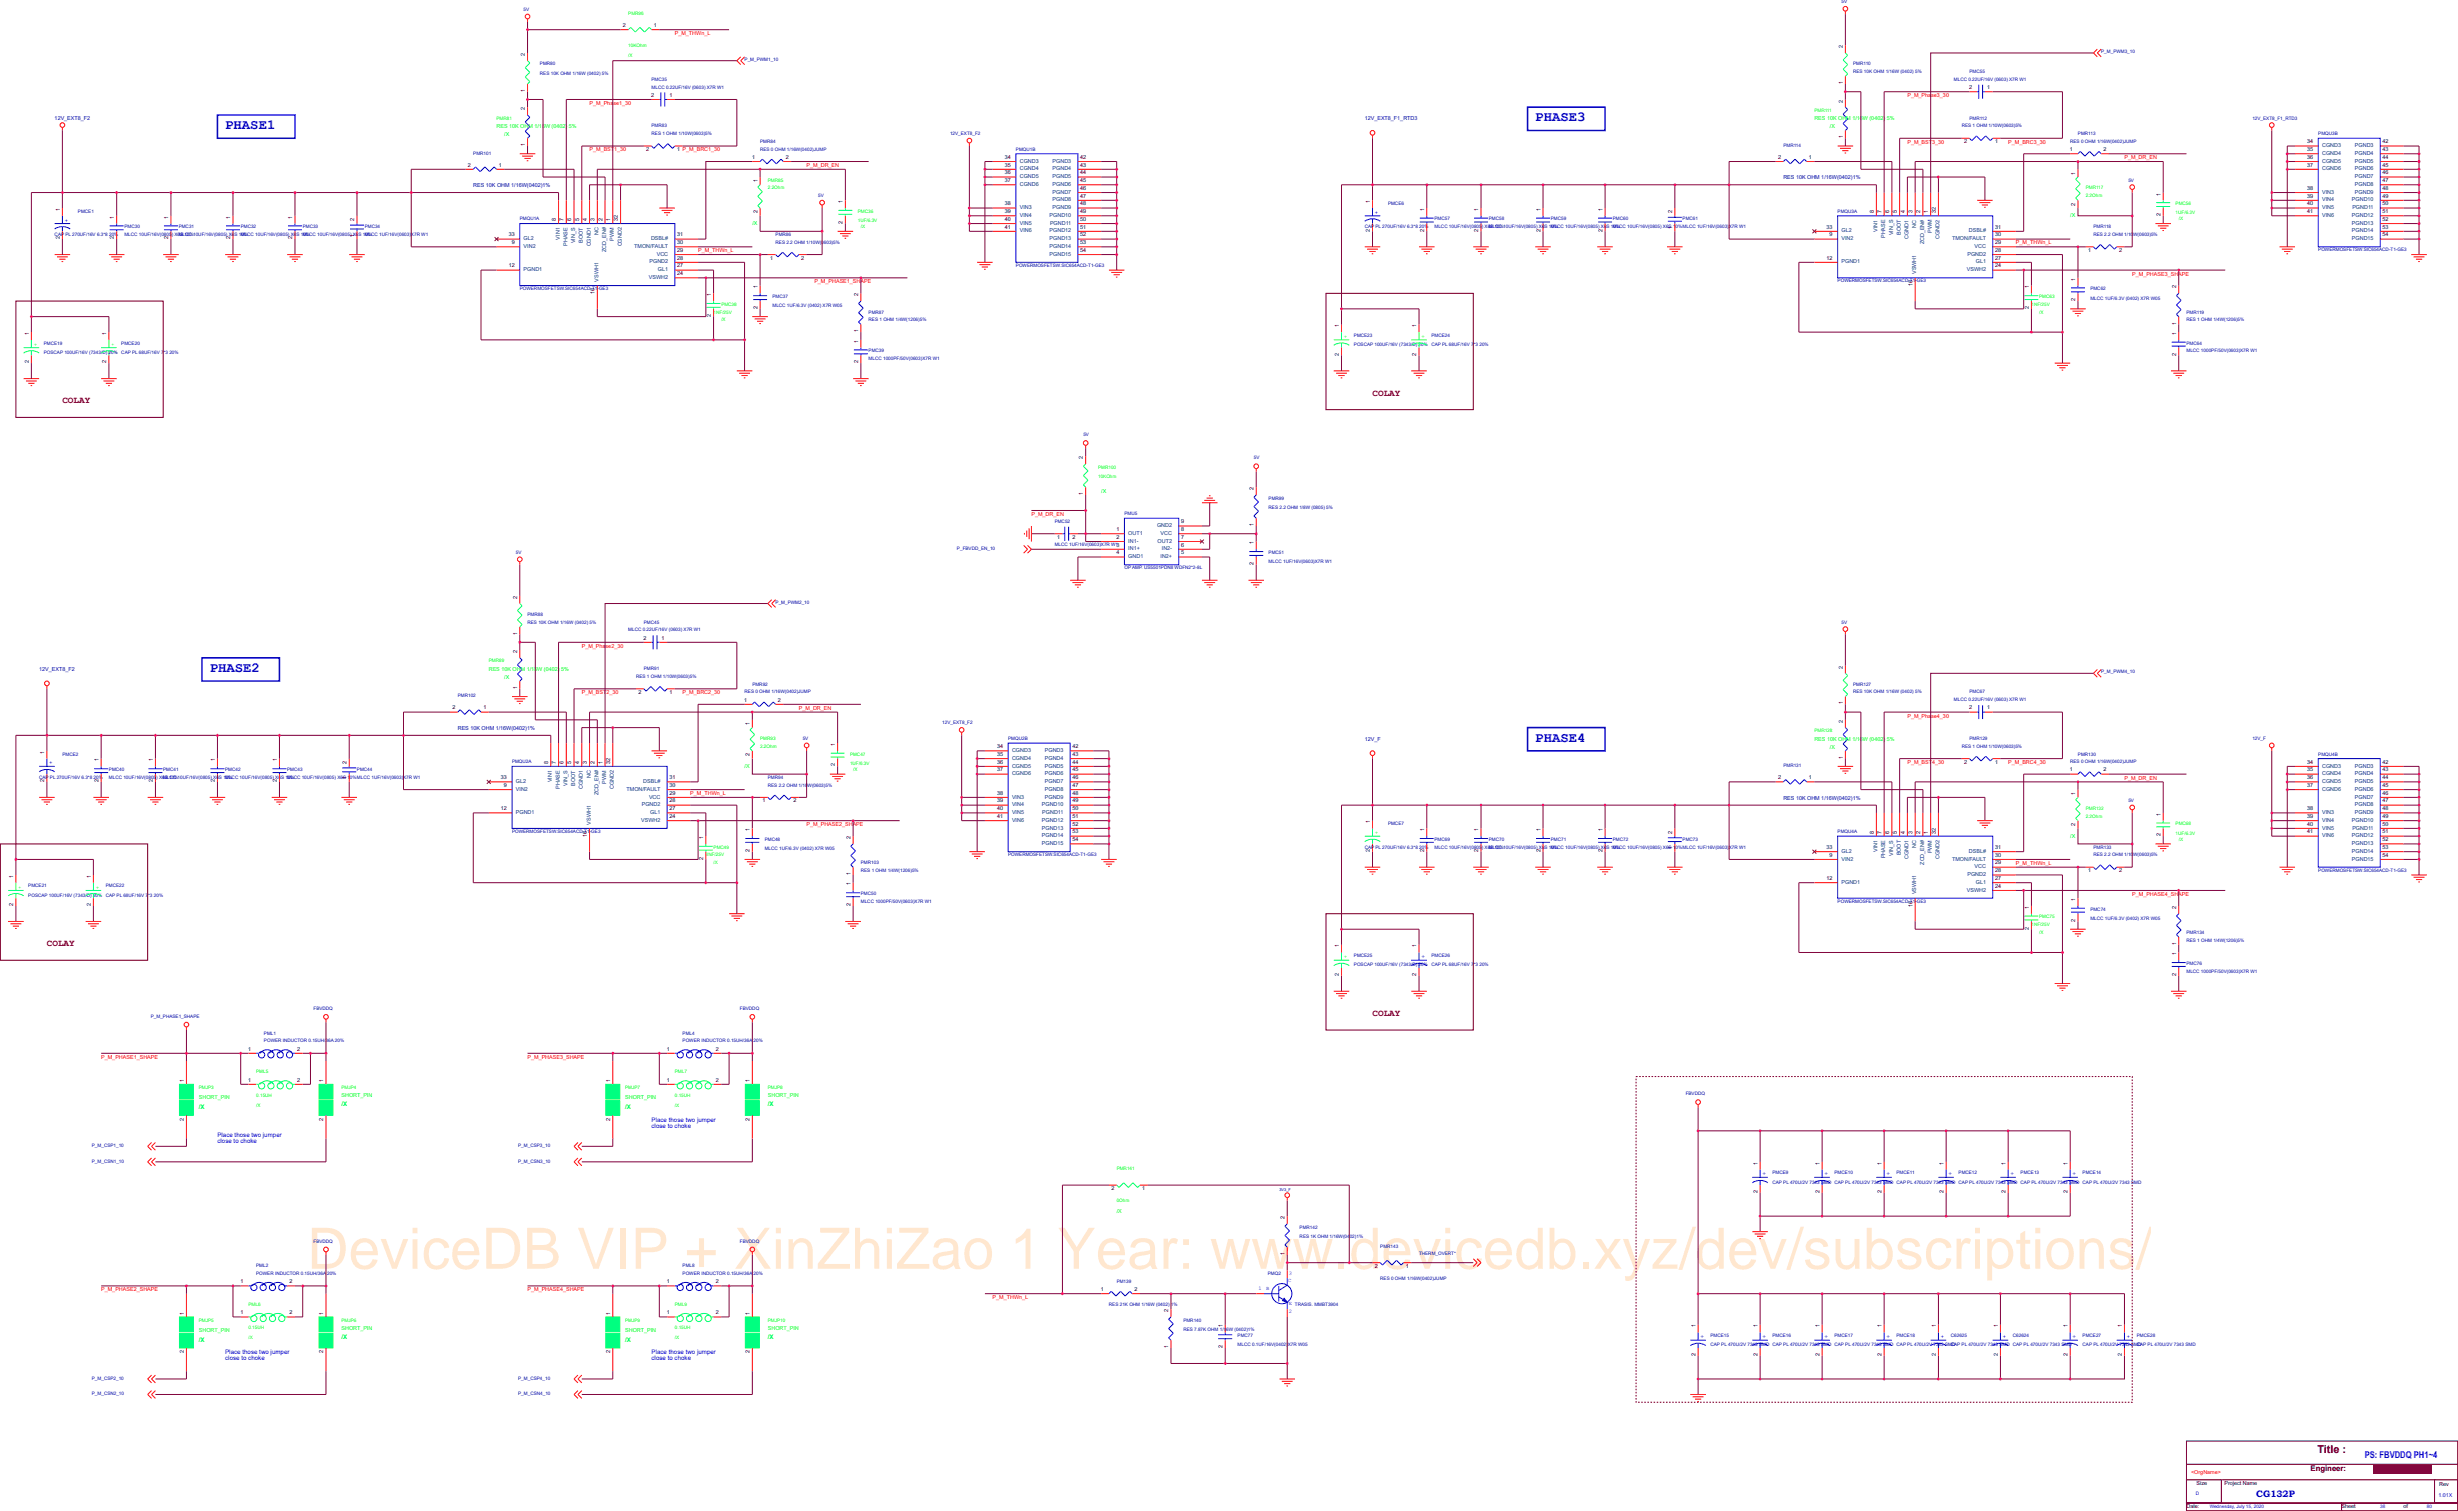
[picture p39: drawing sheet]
<svg xmlns="http://www.w3.org/2000/svg" width="271mm" height="167mm" viewBox="0 0 271 167" stroke-linecap="round" stroke-linejoin="round" font-family="sans-serif">
<defs><g id="words">
<text font-size="6.3" fill="#ff8000" x="33.9" y="140">DeviceDB VIP + XinZhiZao 1 Year: www.devicedb.xyz/dev/subscriptions/</text>
<g font-size="1.5" fill="#00f">
<text x="24.9" y="14.2">PHASE1</text>
<text x="169.5" y="13.4">PHASE3</text>
<text x="23.1" y="74.1">PHASE2</text>
<text x="169.5" y="81.8">PHASE4</text>
</g>
<text font-size="1.2" x="255.8" y="160.4">Title :</text>
<g font-size="1" fill="#800000">
<text x="6.9" y="44.5">COLAY</text>
<text x="151.5" y="43.7">COLAY</text>
<text x="5.2" y="104.4">COLAY</text>
<text x="151.5" y="112.1">COLAY</text>
</g>
<g font-size="1" fill="#00f">
<text x="261.1" y="160.9">PS: FBVDDQ PH1~4</text>
<text x="249.1" y="165.2">CG132P</text>
</g>
<text font-size=".9" x="255.1" y="162.4">Engineer:</text>
<g font-size=".7" fill="#0f0">
<text x="22" y="122.4">/X</text>
<text x="37.7" y="122.1">/X</text>
<text x="69" y="122.4">/X</text>
<text x="84.8" y="122.1">/X</text>
<text x="22" y="148.1">/X</text>
<text x="37.7" y="147.7">/X</text>
<text x="69" y="148.1">/X</text>
<text x="84.8" y="147.7">/X</text>
</g>
<g font-size=".7" fill="#00f">
<text x="24" y="125.5">Place those two jumper</text>
<text x="71.9" y="123.8">Place those two jumper</text>
<text x="71.9" y="124.5">close to choke</text>
<text x="24" y="126.2">close to choke</text>
<text x="24.9" y="149.4">Place those two jumper</text>
<text x="71.9" y="149.4">Place those two jumper</text>
<text x="24.9" y="150.1">close to choke</text>
<text x="71.9" y="150.1">close to choke</text>
</g>
<g font-size=".6">
<text x="68.8" y="3">2</text>
<text x="72.2" y="3">1</text>
<text x="203.4" y="5.3" transform="rotate(-90 203.4 5.3)">2</text>
<text x="57.9" y="10.1" transform="rotate(-90 57.9 10.1)">1</text>
<text x="57.9" y="6.2" transform="rotate(-90 57.9 6.2)">2</text>
<text x="71.9" y="10.7">2</text>
<text x="73.9" y="10.7">1</text>
<text x="203.4" y="11.3" transform="rotate(-90 203.4 11.3)">2</text>
<text x="203.4" y="9.3" transform="rotate(-90 203.4 9.3)">1</text>
<text x="217.4" y="9.8">2</text>
<text x="219.4" y="9.8">1</text>
<text x="57.9" y="16.1" transform="rotate(-90 57.9 16.1)">1</text>
<text x="57.9" y="12.2" transform="rotate(-90 57.9 12.2)">2</text>
<text x="71.3" y="16.7">2</text>
<text x="74.8" y="16.7">1 P_M_BRC1_30</text>
<text x="83" y="17.5">1</text>
<text x="86.7" y="17.5">2</text>
<text x="110.9" y="17.5">34</text>
<text x="119.3" y="17.5">42</text>
<text x="196.3" y="17.5">2</text>
<text x="199.7" y="17.5">1</text>
<text x="203.4" y="15.3" transform="rotate(-90 203.4 15.3)">1</text>
<text x="216.8" y="15.8">2</text>
<text x="220.2" y="15.8">1</text>
<text x="228.5" y="16.7">1</text>
<text x="232.2" y="16.7">2</text>
<text x="254.7" y="15.8">34</text>
<text x="254.7" y="16.7">35</text>
<text x="254.7" y="17.5">36</text>
<text x="263" y="15.8">42</text>
<text x="263" y="16.7">43</text>
<text x="263" y="17.5">44</text>
<text x="6.6" y="23.3" transform="rotate(-90 6.6 23.3)">1</text>
<text x="51.7" y="18.4">2</text>
<text x="55.1" y="18.4">1</text>
<text x="83.6" y="23.6" transform="rotate(-90 83.6 23.6)">2</text>
<text x="83.6" y="20.1" transform="rotate(-90 83.6 20.1)">1</text>
<text x="93" y="22.4" transform="rotate(-90 93 22.4)">1</text>
<text x="110.9" y="18.4">35</text>
<text x="110.9" y="19.2">36</text>
<text x="110.9" y="20.1">37</text>
<text x="110.9" y="22.7">38</text>
<text x="110.9" y="23.5">39</text>
<text x="119.3" y="18.4">43</text>
<text x="119.3" y="19.2">44</text>
<text x="119.3" y="20.1">45</text>
<text x="119.3" y="20.9">46</text>
<text x="119.3" y="21.8">47</text>
<text x="119.3" y="22.7">48</text>
<text x="119.3" y="23.5">49</text>
<text x="151.2" y="22.4" transform="rotate(-90 151.2 22.4)">1</text>
<text x="157.2" y="23.3" transform="rotate(-90 157.2 23.3)">1</text>
<text x="163.2" y="23.3" transform="rotate(-90 163.2 23.3)">1</text>
<text x="170" y="23.3" transform="rotate(-90 170 23.3)">1</text>
<text x="176.9" y="23.3" transform="rotate(-90 176.9 23.3)">1</text>
<text x="184.6" y="23.6" transform="rotate(-90 184.6 23.6)">2</text>
<text x="206.8" y="23.6" transform="rotate(-90 206.8 23.6)">8</text>
<text x="207.7" y="23.6" transform="rotate(-90 207.7 23.6)">7</text>
<text x="208.6" y="23.6" transform="rotate(-90 208.6 23.6)">6</text>
<text x="209.4" y="23.6" transform="rotate(-90 209.4 23.6)">5</text>
<text x="210.3" y="23.6" transform="rotate(-90 210.3 23.6)">4</text>
<text x="211.1" y="23.6" transform="rotate(-90 211.1 23.6)">3</text>
<text x="212" y="23.6" transform="rotate(-90 212 23.6)">2</text>
<text x="212.8" y="23.6" transform="rotate(-90 212.8 23.6)">1</text>
<text x="213.7" y="23.6" transform="rotate(-90 213.7 23.6)">32</text>
<text x="229.1" y="22.7" transform="rotate(-90 229.1 22.7)">2</text>
<text x="229.1" y="19.3" transform="rotate(-90 229.1 19.3)">1</text>
<text x="238.5" y="23.8" transform="rotate(-90 238.5 23.8)">2</text>
<text x="238.5" y="21.6" transform="rotate(-90 238.5 21.6)">1</text>
<text x="254.7" y="18.4">37</text>
<text x="254.7" y="20.9">38</text>
<text x="254.7" y="21.8">39</text>
<text x="254.7" y="22.7">40</text>
<text x="254.7" y="23.5">41</text>
<text x="263" y="18.4">45</text>
<text x="263" y="19.2">46</text>
<text x="263" y="20.1">47</text>
<text x="263" y="20.9">48</text>
<text x="263" y="21.8">49</text>
<text x="263" y="22.7">50</text>
<text x="263" y="23.5">51</text>
<text x="6.6" y="26.4" transform="rotate(-90 6.6 26.4)">2</text>
<text x="12.6" y="26.4" transform="rotate(-90 12.6 26.4)">2</text>
<text x="12.6" y="24.1" transform="rotate(-90 12.6 24.1)">1</text>
<text x="18.6" y="26.4" transform="rotate(-90 18.6 26.4)">2</text>
<text x="18.6" y="24.1" transform="rotate(-90 18.6 24.1)">1</text>
<text x="25.4" y="26.4" transform="rotate(-90 25.4 26.4)">2</text>
<text x="25.4" y="24.1" transform="rotate(-90 25.4 24.1)">1</text>
<text x="32.3" y="26.4" transform="rotate(-90 32.3 26.4)">2</text>
<text x="32.3" y="24.1" transform="rotate(-90 32.3 24.1)">1</text>
<text x="39.1" y="26.1" transform="rotate(-90 39.1 26.1)">1</text>
<text x="39.1" y="24.4" transform="rotate(-90 39.1 24.4)">2</text>
<text x="56.2" y="29.5">12</text>
<text x="56.2" y="26.1">33</text>
<text x="56.5" y="26.9">9</text>
<text x="61.4" y="24.4" transform="rotate(-90 61.4 24.4)">8</text>
<text x="62.2" y="24.4" transform="rotate(-90 62.2 24.4)">7</text>
<text x="63.1" y="24.4" transform="rotate(-90 63.1 24.4)">6</text>
<text x="63.9" y="24.4" transform="rotate(-90 63.9 24.4)">5</text>
<text x="64.8" y="24.4" transform="rotate(-90 64.8 24.4)">4</text>
<text x="65.6" y="24.4" transform="rotate(-90 65.6 24.4)">3</text>
<text x="66.5" y="24.4" transform="rotate(-90 66.5 24.4)">2</text>
<text x="67.4" y="24.4" transform="rotate(-90 67.4 24.4)">1</text>
<text x="68.2" y="24.4" transform="rotate(-90 68.2 24.4)">32</text>
<text x="74.8" y="29.5">27</text>
<text x="74.8" y="28.7">28</text>
<text x="74.8" y="27.8">29</text>
<text x="74.8" y="26.9">30</text>
<text x="74.8" y="26.1">31</text>
<text x="85" y="28.7">1</text>
<text x="88.4" y="28.7">2</text>
<text x="93" y="24.7" transform="rotate(-90 93 24.7)">2</text>
<text x="110.9" y="24.4">40</text>
<text x="110.9" y="25.2">41</text>
<text x="119.3" y="24.4">50</text>
<text x="119.3" y="25.2">51</text>
<text x="119.3" y="26.1">52</text>
<text x="119.3" y="26.9">53</text>
<text x="119.3" y="27.8">54</text>
<text x="151.2" y="25.6" transform="rotate(-90 151.2 25.6)">2</text>
<text x="157.2" y="25.6" transform="rotate(-90 157.2 25.6)">2</text>
<text x="163.2" y="25.6" transform="rotate(-90 163.2 25.6)">2</text>
<text x="170" y="25.6" transform="rotate(-90 170 25.6)">2</text>
<text x="176.9" y="25.6" transform="rotate(-90 176.9 25.6)">2</text>
<text x="184.6" y="25.3" transform="rotate(-90 184.6 25.3)">1</text>
<text x="201.6" y="25.2">33</text>
<text x="201.6" y="28.7">12</text>
<text x="202" y="26.1">9</text>
<text x="220.2" y="29.5">24</text>
<text x="220.2" y="28.7">27</text>
<text x="220.2" y="27.8">28</text>
<text x="220.2" y="26.9">29</text>
<text x="220.2" y="26.1">30</text>
<text x="220.2" y="25.2">31</text>
<text x="230.5" y="27.8">1</text>
<text x="233.9" y="27.8">2</text>
<text x="263" y="24.4">52</text>
<text x="263" y="25.2">53</text>
<text x="263" y="26.1">54</text>
<text x="65.6" y="32.4" transform="rotate(-90 65.6 32.4)">16</text>
<text x="74.8" y="30.4">24</text>
<text x="78.5" y="35" transform="rotate(-90 78.5 35)">2</text>
<text x="78.5" y="32.7" transform="rotate(-90 78.5 32.7)">1</text>
<text x="83.6" y="34.1" transform="rotate(-90 83.6 34.1)">2</text>
<text x="83.6" y="31.8" transform="rotate(-90 83.6 31.8)">1</text>
<text x="94.7" y="32.7" transform="rotate(-90 94.7 32.7)">2</text>
<text x="211.1" y="31.6" transform="rotate(-90 211.1 31.6)">16</text>
<text x="224" y="34.1" transform="rotate(-90 224 34.1)">2</text>
<text x="224" y="31.8" transform="rotate(-90 224 31.8)">1</text>
<text x="229.1" y="33.3" transform="rotate(-90 229.1 33.3)">2</text>
<text x="229.1" y="31" transform="rotate(-90 229.1 31)">1</text>
<text x="240.2" y="35.8" transform="rotate(-90 240.2 35.8)">1</text>
<text x="240.2" y="31.8" transform="rotate(-90 240.2 31.8)">2</text>
<text x="3.2" y="40.1" transform="rotate(-90 3.2 40.1)">2</text>
<text x="3.2" y="37" transform="rotate(-90 3.2 37)">1</text>
<text x="11.7" y="40.1" transform="rotate(-90 11.7 40.1)">2</text>
<text x="11.7" y="37" transform="rotate(-90 11.7 37)">1</text>
<text x="94.7" y="40.1" transform="rotate(-90 94.7 40.1)">2</text>
<text x="94.7" y="37.8" transform="rotate(-90 94.7 37.8)">1</text>
<text x="94.7" y="36.7" transform="rotate(-90 94.7 36.7)">1</text>
<text x="147.8" y="39.3" transform="rotate(-90 147.8 39.3)">2</text>
<text x="147.8" y="36.1" transform="rotate(-90 147.8 36.1)">1</text>
<text x="156.4" y="39.3" transform="rotate(-90 156.4 39.3)">2</text>
<text x="156.4" y="36.1" transform="rotate(-90 156.4 36.1)">1</text>
<text x="240.2" y="39.3" transform="rotate(-90 240.2 39.3)">2</text>
<text x="240.2" y="37" transform="rotate(-90 240.2 37)">1</text>
<text x="119.6" y="50.6" transform="rotate(-90 119.6 50.6)">2</text>
<text x="116.7" y="59.5">1</text>
<text x="118.4" y="59.5">2</text>
<text x="119.6" y="54.7" transform="rotate(-90 119.6 54.7)">1</text>
<text x="123.2" y="58.6">1</text>
<text x="123.2" y="59.5">2</text>
<text x="130.4" y="59.5">7</text>
<text x="130.4" y="58.6">8</text>
<text x="130.4" y="57.7">9</text>
<text x="138.4" y="58.1" transform="rotate(-90 138.4 58.1)">1</text>
<text x="138.4" y="54.1" transform="rotate(-90 138.4 54.1)">2</text>
<text x="123.2" y="60.3">3</text>
<text x="123.2" y="61.2">4</text>
<text x="130.4" y="61.2">5</text>
<text x="130.4" y="60.3">6</text>
<text x="138.4" y="62.4" transform="rotate(-90 138.4 62.4)">2</text>
<text x="138.4" y="60.1" transform="rotate(-90 138.4 60.1)">1</text>
<text x="57.1" y="70" transform="rotate(-90 57.1 70)">1</text>
<text x="57.1" y="66.1" transform="rotate(-90 57.1 66.1)">2</text>
<text x="71" y="70.6">2</text>
<text x="73" y="70.6">1</text>
<text x="57.1" y="76" transform="rotate(-90 57.1 76)">1</text>
<text x="57.1" y="72.1" transform="rotate(-90 57.1 72.1)">2</text>
<text x="70.5" y="76.6">2</text>
<text x="73.9" y="76.6">1</text>
<text x="82.2" y="77.4">1</text>
<text x="85.9" y="77.4">2</text>
<text x="203.4" y="77.7" transform="rotate(-90 203.4 77.7)">1</text>
<text x="203.4" y="73.8" transform="rotate(-90 203.4 73.8)">2</text>
<text x="4.9" y="83.2" transform="rotate(-90 4.9 83.2)">1</text>
<text x="49.9" y="78.3">2</text>
<text x="53.4" y="78.3">1</text>
<text x="82.8" y="83.5" transform="rotate(-90 82.8 83.5)">2</text>
<text x="82.8" y="80" transform="rotate(-90 82.8 80)">1</text>
<text x="92.2" y="82.3" transform="rotate(-90 92.2 82.3)">1</text>
<text x="110.1" y="82.6">34</text>
<text x="110.1" y="83.4">35</text>
<text x="118.4" y="82.6">42</text>
<text x="118.4" y="83.4">43</text>
<text x="203.4" y="83.7" transform="rotate(-90 203.4 83.7)">1</text>
<text x="203.4" y="79.8" transform="rotate(-90 203.4 79.8)">2</text>
<text x="217.4" y="78.3">2</text>
<text x="219.4" y="78.3">1</text>
<text x="4.9" y="86.3" transform="rotate(-90 4.9 86.3)">2</text>
<text x="10.9" y="86.3" transform="rotate(-90 10.9 86.3)">2</text>
<text x="10.9" y="84" transform="rotate(-90 10.9 84)">1</text>
<text x="16.9" y="86.3" transform="rotate(-90 16.9 86.3)">2</text>
<text x="16.9" y="84" transform="rotate(-90 16.9 84)">1</text>
<text x="23.7" y="86.3" transform="rotate(-90 23.7 86.3)">2</text>
<text x="23.7" y="84" transform="rotate(-90 23.7 84)">1</text>
<text x="30.6" y="86.3" transform="rotate(-90 30.6 86.3)">2</text>
<text x="30.6" y="84" transform="rotate(-90 30.6 84)">1</text>
<text x="38.3" y="86" transform="rotate(-90 38.3 86)">1</text>
<text x="38.3" y="84.3" transform="rotate(-90 38.3 84.3)">2</text>
<text x="55.3" y="89.4">12</text>
<text x="55.3" y="86">33</text>
<text x="55.6" y="86.8">9</text>
<text x="60.5" y="84.3" transform="rotate(-90 60.5 84.3)">8</text>
<text x="61.4" y="84.3" transform="rotate(-90 61.4 84.3)">7</text>
<text x="62.2" y="84.3" transform="rotate(-90 62.2 84.3)">6</text>
<text x="63.1" y="84.3" transform="rotate(-90 63.1 84.3)">5</text>
<text x="63.9" y="84.3" transform="rotate(-90 63.9 84.3)">4</text>
<text x="64.8" y="84.3" transform="rotate(-90 64.8 84.3)">3</text>
<text x="65.6" y="84.3" transform="rotate(-90 65.6 84.3)">2</text>
<text x="66.5" y="84.3" transform="rotate(-90 66.5 84.3)">1</text>
<text x="67.4" y="84.3" transform="rotate(-90 67.4 84.3)">32</text>
<text x="73.9" y="89.4">27</text>
<text x="73.9" y="88.6">28</text>
<text x="73.9" y="87.7">29</text>
<text x="73.9" y="86.8">30</text>
<text x="73.9" y="86">31</text>
<text x="84.2" y="88.6">1</text>
<text x="87.6" y="88.6">2</text>
<text x="92.2" y="84.6" transform="rotate(-90 92.2 84.6)">2</text>
<text x="110.1" y="84.3">36</text>
<text x="110.1" y="85.1">37</text>
<text x="110.1" y="87.7">38</text>
<text x="110.1" y="88.6">39</text>
<text x="110.1" y="89.4">40</text>
<text x="118.4" y="84.3">44</text>
<text x="118.4" y="85.1">45</text>
<text x="118.4" y="86">46</text>
<text x="118.4" y="86.8">47</text>
<text x="118.4" y="87.7">48</text>
<text x="118.4" y="88.6">49</text>
<text x="118.4" y="89.4">50</text>
<text x="196.3" y="86">2</text>
<text x="199.7" y="86">1</text>
<text x="216.8" y="84.3">2</text>
<text x="220.2" y="84.3">1</text>
<text x="228.5" y="85.1">1</text>
<text x="229.1" y="87.7" transform="rotate(-90 229.1 87.7)">1</text>
<text x="232.2" y="85.1">2</text>
<text x="254.7" y="84.3">34</text>
<text x="254.7" y="85.1">35</text>
<text x="254.7" y="86">36</text>
<text x="254.7" y="86.8">37</text>
<text x="254.7" y="89.4">38</text>
<text x="263" y="84.3">42</text>
<text x="263" y="85.1">43</text>
<text x="263" y="86">44</text>
<text x="263" y="86.8">45</text>
<text x="263" y="87.7">46</text>
<text x="263" y="88.6">47</text>
<text x="263" y="89.4">48</text>
<text x="64.8" y="92.3" transform="rotate(-90 64.8 92.3)">16</text>
<text x="73.9" y="90.3">24</text>
<text x="77.6" y="94.9" transform="rotate(-90 77.6 94.9)">2</text>
<text x="77.6" y="92.6" transform="rotate(-90 77.6 92.6)">1</text>
<text x="82.8" y="94" transform="rotate(-90 82.8 94)">2</text>
<text x="82.8" y="91.7" transform="rotate(-90 82.8 91.7)">1</text>
<text x="93.9" y="92.6" transform="rotate(-90 93.9 92.6)">2</text>
<text x="110.1" y="90.3">41</text>
<text x="118.4" y="90.3">51</text>
<text x="118.4" y="91.1">52</text>
<text x="118.4" y="92">53</text>
<text x="118.4" y="92.8">54</text>
<text x="151.2" y="94" transform="rotate(-90 151.2 94)">2</text>
<text x="151.2" y="90.9" transform="rotate(-90 151.2 90.9)">1</text>
<text x="157.2" y="94" transform="rotate(-90 157.2 94)">2</text>
<text x="157.2" y="91.7" transform="rotate(-90 157.2 91.7)">1</text>
<text x="163.2" y="94" transform="rotate(-90 163.2 94)">2</text>
<text x="163.2" y="91.7" transform="rotate(-90 163.2 91.7)">1</text>
<text x="170" y="94" transform="rotate(-90 170 94)">2</text>
<text x="170" y="91.7" transform="rotate(-90 170 91.7)">1</text>
<text x="176.9" y="94" transform="rotate(-90 176.9 94)">2</text>
<text x="176.9" y="91.7" transform="rotate(-90 176.9 91.7)">1</text>
<text x="184.6" y="93.7" transform="rotate(-90 184.6 93.7)">1</text>
<text x="184.6" y="92" transform="rotate(-90 184.6 92)">2</text>
<text x="201.6" y="93.7">33</text>
<text x="202" y="94.5">9</text>
<text x="206.8" y="92" transform="rotate(-90 206.8 92)">8</text>
<text x="207.7" y="92" transform="rotate(-90 207.7 92)">7</text>
<text x="208.6" y="92" transform="rotate(-90 208.6 92)">6</text>
<text x="209.4" y="92" transform="rotate(-90 209.4 92)">5</text>
<text x="210.3" y="92" transform="rotate(-90 210.3 92)">4</text>
<text x="211.1" y="92" transform="rotate(-90 211.1 92)">3</text>
<text x="212" y="92" transform="rotate(-90 212 92)">2</text>
<text x="212.8" y="92" transform="rotate(-90 212.8 92)">1</text>
<text x="213.7" y="92" transform="rotate(-90 213.7 92)">32</text>
<text x="220.2" y="95.4">29</text>
<text x="220.2" y="94.5">30</text>
<text x="220.2" y="93.7">31</text>
<text x="229.1" y="91.2" transform="rotate(-90 229.1 91.2)">2</text>
<text x="238.5" y="92.3" transform="rotate(-90 238.5 92.3)">2</text>
<text x="238.5" y="90" transform="rotate(-90 238.5 90)">1</text>
<text x="254.7" y="90.3">39</text>
<text x="254.7" y="91.1">40</text>
<text x="254.7" y="92">41</text>
<text x="263" y="90.3">49</text>
<text x="263" y="91.1">50</text>
<text x="263" y="92">51</text>
<text x="263" y="92.8">52</text>
<text x="263" y="93.7">53</text>
<text x="263" y="94.5">54</text>
<text x="1.5" y="100" transform="rotate(-90 1.5 100)">2</text>
<text x="1.5" y="96.9" transform="rotate(-90 1.5 96.9)">1</text>
<text x="10" y="100" transform="rotate(-90 10 100)">2</text>
<text x="10" y="96.9" transform="rotate(-90 10 96.9)">1</text>
<text x="93.9" y="100" transform="rotate(-90 93.9 100)">2</text>
<text x="93.9" y="97.7" transform="rotate(-90 93.9 97.7)">1</text>
<text x="93.9" y="96.6" transform="rotate(-90 93.9 96.6)">1</text>
<text x="201.6" y="97.1">12</text>
<text x="211.1" y="100" transform="rotate(-90 211.1 100)">16</text>
<text x="220.2" y="98">24</text>
<text x="220.2" y="97.1">27</text>
<text x="220.2" y="96.3">28</text>
<text x="224" y="100.3" transform="rotate(-90 224 100.3)">1</text>
<text x="229.1" y="101.7" transform="rotate(-90 229.1 101.7)">2</text>
<text x="229.1" y="99.4" transform="rotate(-90 229.1 99.4)">1</text>
<text x="230.5" y="96.3">1</text>
<text x="233.9" y="96.3">2</text>
<text x="240.2" y="100.3" transform="rotate(-90 240.2 100.3)">2</text>
<text x="147.8" y="107.7" transform="rotate(-90 147.8 107.7)">2</text>
<text x="147.8" y="104.6" transform="rotate(-90 147.8 104.6)">1</text>
<text x="156.4" y="107.7" transform="rotate(-90 156.4 107.7)">2</text>
<text x="156.4" y="104.6" transform="rotate(-90 156.4 104.6)">1</text>
<text x="224" y="102.6" transform="rotate(-90 224 102.6)">2</text>
<text x="240.2" y="107.7" transform="rotate(-90 240.2 107.7)">2</text>
<text x="240.2" y="105.4" transform="rotate(-90 240.2 105.4)">1</text>
<text x="240.2" y="104.3" transform="rotate(-90 240.2 104.3)">1</text>
<text x="20.3" y="119.4" transform="rotate(-90 20.3 119.4)">1</text>
<text x="27.4" y="119.4">1</text>
<text x="27.4" y="115.9">1</text>
<text x="32.8" y="119.4">2</text>
<text x="32.8" y="115.9">2</text>
<text x="35.7" y="119.4" transform="rotate(-90 35.7 119.4)">1</text>
<text x="67.4" y="119.4" transform="rotate(-90 67.4 119.4)">1</text>
<text x="73.6" y="115.9">1</text>
<text x="73.6" y="119.4">1</text>
<text x="79" y="115.9">2</text>
<text x="79" y="119.4">2</text>
<text x="82.8" y="119.4" transform="rotate(-90 82.8 119.4)">1</text>
<text x="20.3" y="123.7" transform="rotate(-90 20.3 123.7)">2</text>
<text x="35.7" y="123.7" transform="rotate(-90 35.7 123.7)">2</text>
<text x="67.4" y="123.7" transform="rotate(-90 67.4 123.7)">2</text>
<text x="82.8" y="123.7" transform="rotate(-90 82.8 123.7)">2</text>
<text x="122.7" y="131.3">2</text>
<text x="126.1" y="131.3">1</text>
<text x="194" y="131.7" transform="rotate(-90 194 131.7)">2</text>
<text x="194" y="128.5" transform="rotate(-90 194 128.5)">1</text>
<text x="200.9" y="131.7" transform="rotate(-90 200.9 131.7)">2</text>
<text x="200.9" y="128.5" transform="rotate(-90 200.9 128.5)">1</text>
<text x="207.7" y="131.7" transform="rotate(-90 207.7 131.7)">2</text>
<text x="207.7" y="128.5" transform="rotate(-90 207.7 128.5)">1</text>
<text x="214.5" y="131.7" transform="rotate(-90 214.5 131.7)">2</text>
<text x="214.5" y="128.5" transform="rotate(-90 214.5 128.5)">1</text>
<text x="221.4" y="131.7" transform="rotate(-90 221.4 131.7)">2</text>
<text x="221.4" y="128.5" transform="rotate(-90 221.4 128.5)">1</text>
<text x="228.2" y="131.7" transform="rotate(-90 228.2 131.7)">2</text>
<text x="228.2" y="128.5" transform="rotate(-90 228.2 128.5)">1</text>
<text x="141.8" y="134.5" transform="rotate(-90 141.8 134.5)">2</text>
<text x="26.5" y="141.6">1</text>
<text x="32" y="141.6">2</text>
<text x="73.6" y="141.6">1</text>
<text x="79" y="141.6">2</text>
<text x="121.5" y="142.5">1</text>
<text x="125.2" y="142.5">2</text>
<text x="141.8" y="138.5" transform="rotate(-90 141.8 138.5)">1</text>
<text x="151.8" y="139.9">2</text>
<text x="155.2" y="139.9">1</text>
<text x="20.3" y="149.4" transform="rotate(-90 20.3 149.4)">2</text>
<text x="20.3" y="145.1" transform="rotate(-90 20.3 145.1)">1</text>
<text x="26.5" y="145">1</text>
<text x="32" y="145">2</text>
<text x="35.7" y="149.4" transform="rotate(-90 35.7 149.4)">2</text>
<text x="35.7" y="145.1" transform="rotate(-90 35.7 145.1)">1</text>
<text x="67.4" y="149.4" transform="rotate(-90 67.4 149.4)">2</text>
<text x="67.4" y="145.1" transform="rotate(-90 67.4 145.1)">1</text>
<text x="73.6" y="145">1</text>
<text x="79" y="145">2</text>
<text x="82.8" y="149.4" transform="rotate(-90 82.8 149.4)">2</text>
<text x="82.8" y="145.1" transform="rotate(-90 82.8 145.1)">1</text>
<text x="129" y="148.8" transform="rotate(-90 129 148.8)">1</text>
<text x="129" y="144.8" transform="rotate(-90 129 144.8)">2</text>
<text x="135" y="148.8" transform="rotate(-90 135 148.8)">2</text>
<text x="135" y="146.5" transform="rotate(-90 135 146.5)">1</text>
<text x="187.2" y="149.7" transform="rotate(-90 187.2 149.7)">2</text>
<text x="187.2" y="146.5" transform="rotate(-90 187.2 146.5)">1</text>
<text x="194" y="149.7" transform="rotate(-90 194 149.7)">2</text>
<text x="194" y="146.5" transform="rotate(-90 194 146.5)">1</text>
<text x="200.9" y="149.7" transform="rotate(-90 200.9 149.7)">2</text>
<text x="200.9" y="146.5" transform="rotate(-90 200.9 146.5)">1</text>
<text x="207.7" y="149.7" transform="rotate(-90 207.7 149.7)">2</text>
<text x="207.7" y="146.5" transform="rotate(-90 207.7 146.5)">1</text>
<text x="213.7" y="149.7" transform="rotate(-90 213.7 149.7)">2</text>
<text x="213.7" y="146.5" transform="rotate(-90 213.7 146.5)">1</text>
<text x="220.5" y="149.7" transform="rotate(-90 220.5 149.7)">2</text>
<text x="220.5" y="146.5" transform="rotate(-90 220.5 146.5)">1</text>
<text x="228.2" y="149.7" transform="rotate(-90 228.2 149.7)">2</text>
<text x="228.2" y="146.5" transform="rotate(-90 228.2 146.5)">1</text>
<text x="234.2" y="149.7" transform="rotate(-90 234.2 149.7)">2</text>
<text x="234.2" y="146.5" transform="rotate(-90 234.2 146.5)">1</text>
<text x="241.4" y="166.4">Date:</text>
<text x="242.5" y="163.9">Size</text>
<text x="245.6" y="163.9">Project Name</text>
<text x="258.5" y="166.4">Sheet</text>
<text x="265.3" y="166.4">of</text>
<text x="269.3" y="164">Rev</text>
</g>
<g font-size=".6" fill="#f00">
<text x="74.5" y="3.9">P_M_THWn_L</text>
<text x="65.1" y="11.6">P_M_Phase1_30</text>
<text x="210.6" y="10.7">P_M_Phase3_30</text>
<text x="65.1" y="16.7">P_M_BST1_30</text>
<text x="210.6" y="15.9">P_M_BST3_30</text>
<text x="221.7" y="15.9">P_M_BRC3_30</text>
<text x="234.5" y="17.6">P_M_DR_EN</text>
<text x="89" y="18.4">P_M_DR_EN</text>
<text x="77.1" y="27.8">P_M_THWn_L</text>
<text x="222.5" y="27">P_M_THWn_L</text>
<text x="89.9" y="31.3">P_M_PHASE1_SHAPE</text>
<text x="235.4" y="30.4">P_M_PHASE3_SHAPE</text>
<text x="113.9" y="56.9">P_M_DR_EN</text>
<text x="64.2" y="71.5">P_M_Phase2_30</text>
<text x="64.2" y="76.6">P_M_BST2_30</text>
<text x="75.4" y="76.6">P_M_BRC2_30</text>
<text x="88.2" y="78.3">P_M_DR_EN</text>
<text x="210.6" y="79.2">P_M_Phase4_30</text>
<text x="76.2" y="87.7">P_M_THWn_L</text>
<text x="210.6" y="84.3">P_M_BST4_30</text>
<text x="221.7" y="84.3">P_M_BRC4_30</text>
<text x="234.5" y="86">P_M_DR_EN</text>
<text x="89" y="91.2">P_M_PHASE2_SHAPE</text>
<text x="222.5" y="95.4">P_M_THWn_L</text>
<text x="235.4" y="98.9">P_M_PHASE4_SHAPE</text>
<text x="11.2" y="116.8">P_M_PHASE1_SHAPE</text>
<text x="58.2" y="116.8">P_M_PHASE3_SHAPE</text>
<text x="11.2" y="142.5">P_M_PHASE2_SHAPE</text>
<text x="58.2" y="142.5">P_M_PHASE4_SHAPE</text>
<text x="109.6" y="143.4">P_M_THWn_L</text>
<text x="241.9" y="162.7">&lt;OrgName&gt;</text>
</g>
<g font-size=".6" fill="#0000a0">
<text x="6" y="13.3">12V_EXT8_F2</text>
<text x="150.7" y="13.3">12V_EXT8_F1_RTD3</text>
<text x="52.2" y="20.6">RES 10K OHM 1/16W(0402)1%</text>
<text x="196.9" y="19.8">RES 10K OHM 1/16W(0402)1%</text>
<text x="4.3" y="74.1">12V_EXT8_F2</text>
<text x="50.5" y="80.6">RES 10K OHM 1/16W(0402)1%</text>
<text x="150.7" y="81.8">12V_F</text>
<text x="196.9" y="88.3">RES 10K OHM 1/16W(0402)1%</text>
</g>
<g font-size=".6" fill="#0f0">
<text x="54.8" y="14.1">RES 10K OHM 1/16W (0402) 5%</text>
<text x="55.7" y="15">/X</text>
<text x="200.3" y="13.3">RES 10K OHM 1/16W (0402) 5%</text>
<text x="202" y="14.1">/X</text>
<text x="228.5" y="24">/X</text>
<text x="83.1" y="24.8">/X</text>
<text x="121.6" y="54.4">/X</text>
<text x="54" y="74.1">RES 10K OHM 1/16W (0402) 5%</text>
<text x="55.7" y="74.9">/X</text>
<text x="200.3" y="81.8">RES 10K OHM 1/16W (0402) 5%</text>
<text x="202" y="82.6">/X</text>
<text x="82.2" y="84.7">/X</text>
<text x="228.5" y="92.5">/X</text>
<text x="22" y="121.3">SHORT_PIN</text>
<text x="37.7" y="121.1">SHORT_PIN</text>
<text x="69" y="121.3">SHORT_PIN</text>
<text x="84.8" y="121.1">SHORT_PIN</text>
<text x="123.3" y="133.9">/X</text>
<text x="22" y="147">SHORT_PIN</text>
<text x="37.7" y="146.8">SHORT_PIN</text>
<text x="69" y="147">SHORT_PIN</text>
<text x="84.8" y="146.8">SHORT_PIN</text>
</g>
<g font-size=".6" fill="#004080">
<text x="112.6" y="18">CGND3</text>
<text x="116.2" y="18">PGND3</text>
<text x="256.4" y="16.2">CGND3</text>
<text x="256.4" y="17.1">CGND4</text>
<text x="256.4" y="18">CGND5</text>
<text x="260" y="16.2">PGND3</text>
<text x="260" y="17.1">PGND4</text>
<text x="260" y="18">PGND5</text>
<text x="112.6" y="18.8">CGND4</text>
<text x="112.6" y="19.7">CGND5</text>
<text x="112.6" y="20.5">CGND6</text>
<text x="112.6" y="23.1">VIN3</text>
<text x="112.6" y="23.9">VIN4</text>
<text x="115.9" y="23.9">PGND10</text>
<text x="116.2" y="18.8">PGND4</text>
<text x="116.2" y="19.7">PGND5</text>
<text x="116.2" y="20.5">PGND6</text>
<text x="116.2" y="21.4">PGND7</text>
<text x="116.2" y="22.2">PGND8</text>
<text x="116.2" y="23.1">PGND9</text>
<text x="256.4" y="18.8">CGND6</text>
<text x="256.4" y="21.4">VIN3</text>
<text x="256.4" y="22.2">VIN4</text>
<text x="256.4" y="23.1">VIN5</text>
<text x="256.4" y="23.9">VIN6</text>
<text x="259.6" y="22.2">PGND10</text>
<text x="259.6" y="23.9">PGND12</text>
<text x="259.7" y="23.1">PGND11</text>
<text x="260" y="18.8">PGND6</text>
<text x="260" y="19.7">PGND7</text>
<text x="260" y="20.5">PGND8</text>
<text x="260" y="21.4">PGND9</text>
<text x="57.8" y="27.4">VIN2</text>
<text x="57.8" y="29.9">PGND1</text>
<text x="57.8" y="26.5">GL2</text>
<text x="61.8" y="26.4" transform="rotate(-90 61.8 26.4)">VIN1</text>
<text x="62.6" y="27.1" transform="rotate(-90 62.6 27.1)">PHASE</text>
<text x="63.5" y="26.8" transform="rotate(-90 63.5 26.8)">VIN_S</text>
<text x="64.4" y="26.8" transform="rotate(-90 64.4 26.8)">BOOT</text>
<text x="65.2" y="27.2" transform="rotate(-90 65.2 27.2)">CGND1</text>
<text x="66.1" y="26" transform="rotate(-90 66.1 26)">NC</text>
<text x="66.9" y="27.8" transform="rotate(-90 66.9 27.8)">ZCD_EN#</text>
<text x="67.8" y="26.6" transform="rotate(-90 67.8 26.6)">PWM</text>
<text x="68.6" y="27.2" transform="rotate(-90 68.6 27.2)">CGND2</text>
<text x="70" y="27.4">TMON/FAULT</text>
<text x="71.7" y="29.1">PGND2</text>
<text x="71.9" y="26.5">DSBL#</text>
<text x="72.5" y="28.2">VCC</text>
<text x="72.6" y="29.9">GL1</text>
<text x="112.6" y="24.8">VIN5</text>
<text x="112.6" y="25.7">VIN6</text>
<text x="115.9" y="25.7">PGND12</text>
<text x="115.9" y="26.5">PGND13</text>
<text x="115.9" y="27.4">PGND14</text>
<text x="115.9" y="28.2">PGND15</text>
<text x="115.9" y="24.8">PGND11</text>
<text x="203.3" y="25.7">GL2</text>
<text x="203.3" y="26.5">VIN2</text>
<text x="203.3" y="29.1">PGND1</text>
<text x="207.3" y="25.6" transform="rotate(-90 207.3 25.6)">VIN1</text>
<text x="208.1" y="26.3" transform="rotate(-90 208.1 26.3)">PHASE</text>
<text x="209" y="26" transform="rotate(-90 209 26)">VIN_S</text>
<text x="209.8" y="25.9" transform="rotate(-90 209.8 25.9)">BOOT</text>
<text x="210.7" y="26.3" transform="rotate(-90 210.7 26.3)">CGND1</text>
<text x="211.6" y="25.1" transform="rotate(-90 211.6 25.1)">NC</text>
<text x="212.4" y="27" transform="rotate(-90 212.4 27)">ZCD_EN#</text>
<text x="213.3" y="25.7" transform="rotate(-90 213.3 25.7)">PWM</text>
<text x="214.1" y="26.3" transform="rotate(-90 214.1 26.3)">CGND2</text>
<text x="215.5" y="26.5">TMON/FAULT</text>
<text x="217.1" y="29.9">VSWH2</text>
<text x="217.2" y="28.2">PGND2</text>
<text x="217.4" y="25.7">DSBL#</text>
<text x="218" y="27.4">VCC</text>
<text x="218.1" y="29.1">GL1</text>
<text x="259.6" y="24.8">PGND13</text>
<text x="259.6" y="25.6">PGND14</text>
<text x="259.6" y="26.5">PGND15</text>
<text x="66.1" y="31.1" transform="rotate(-90 66.1 31.1)">VSWH1</text>
<text x="71.6" y="30.8">VSWH2</text>
<text x="211.6" y="30.2" transform="rotate(-90 211.6 30.2)">VSWH1</text>
<text x="124.6" y="59">OUT1</text>
<text x="124.6" y="59.9">IN1-</text>
<text x="127.7" y="58.2">GND2</text>
<text x="127.8" y="59.9">OUT2</text>
<text x="128.1" y="59">VCC</text>
<text x="124.6" y="60.7">IN1+</text>
<text x="124.6" y="61.6">GND1</text>
<text x="128.1" y="61.6">IN2+</text>
<text x="128.3" y="60.7">IN2-</text>
<text x="111.7" y="83">CGND3</text>
<text x="111.7" y="83.8">CGND4</text>
<text x="115.4" y="83">PGND3</text>
<text x="115.4" y="83.8">PGND4</text>
<text x="57" y="87.3">VIN2</text>
<text x="57" y="89.8">PGND1</text>
<text x="57" y="86.4">GL2</text>
<text x="60.9" y="86.3" transform="rotate(-90 60.9 86.3)">VIN1</text>
<text x="61.8" y="87" transform="rotate(-90 61.8 87)">PHASE</text>
<text x="62.6" y="86.7" transform="rotate(-90 62.6 86.7)">VIN_S</text>
<text x="63.5" y="86.7" transform="rotate(-90 63.5 86.7)">BOOT</text>
<text x="64.4" y="87.1" transform="rotate(-90 64.4 87.1)">CGND1</text>
<text x="65.2" y="85.9" transform="rotate(-90 65.2 85.9)">NC</text>
<text x="66.1" y="87.7" transform="rotate(-90 66.1 87.7)">ZCD_EN#</text>
<text x="66.9" y="86.5" transform="rotate(-90 66.9 86.5)">PWM</text>
<text x="67.8" y="87.1" transform="rotate(-90 67.8 87.1)">CGND2</text>
<text x="69.2" y="87.3">TMON/FAULT</text>
<text x="70.8" y="89">PGND2</text>
<text x="71" y="86.4">DSBL#</text>
<text x="71.6" y="88.1">VCC</text>
<text x="71.8" y="89.8">GL1</text>
<text x="111.7" y="84.7">CGND5</text>
<text x="111.7" y="85.6">CGND6</text>
<text x="111.7" y="88.1">VIN3</text>
<text x="111.7" y="89">VIN4</text>
<text x="111.7" y="89.8">VIN5</text>
<text x="115" y="89">PGND10</text>
<text x="115.1" y="89.8">PGND11</text>
<text x="115.4" y="84.7">PGND5</text>
<text x="115.4" y="85.6">PGND6</text>
<text x="115.4" y="86.4">PGND7</text>
<text x="115.4" y="87.3">PGND8</text>
<text x="115.4" y="88.1">PGND9</text>
<text x="256.4" y="84.7">CGND3</text>
<text x="256.4" y="85.6">CGND4</text>
<text x="256.4" y="86.4">CGND5</text>
<text x="256.4" y="87.3">CGND6</text>
<text x="256.4" y="89.8">VIN3</text>
<text x="260" y="84.7">PGND3</text>
<text x="260" y="85.6">PGND4</text>
<text x="260" y="86.4">PGND5</text>
<text x="260" y="87.3">PGND6</text>
<text x="260" y="88.1">PGND7</text>
<text x="260" y="89">PGND8</text>
<text x="260" y="89.8">PGND9</text>
<text x="65.2" y="91" transform="rotate(-90 65.2 91)">VSWH1</text>
<text x="70.8" y="90.7">VSWH2</text>
<text x="111.7" y="90.7">VIN6</text>
<text x="115" y="90.7">PGND12</text>
<text x="115" y="91.5">PGND13</text>
<text x="115" y="92.4">PGND14</text>
<text x="115" y="93.3">PGND15</text>
<text x="203.3" y="94.1">GL2</text>
<text x="203.3" y="95">VIN2</text>
<text x="207.3" y="94" transform="rotate(-90 207.3 94)">VIN1</text>
<text x="208.1" y="94.7" transform="rotate(-90 208.1 94.7)">PHASE</text>
<text x="209" y="94.4" transform="rotate(-90 209 94.4)">VIN_S</text>
<text x="209.8" y="94.4" transform="rotate(-90 209.8 94.4)">BOOT</text>
<text x="210.7" y="94.8" transform="rotate(-90 210.7 94.8)">CGND1</text>
<text x="211.6" y="93.6" transform="rotate(-90 211.6 93.6)">NC</text>
<text x="212.4" y="95.4" transform="rotate(-90 212.4 95.4)">ZCD_EN#</text>
<text x="213.3" y="94.2" transform="rotate(-90 213.3 94.2)">PWM</text>
<text x="214.1" y="94.8" transform="rotate(-90 214.1 94.8)">CGND2</text>
<text x="215.5" y="95">TMON/FAULT</text>
<text x="217.4" y="94.1">DSBL#</text>
<text x="218" y="95.8">VCC</text>
<text x="256.4" y="90.7">VIN4</text>
<text x="256.4" y="91.5">VIN5</text>
<text x="256.4" y="92.4">VIN6</text>
<text x="259.6" y="90.7">PGND10</text>
<text x="259.6" y="92.4">PGND12</text>
<text x="259.6" y="93.3">PGND13</text>
<text x="259.6" y="94.1">PGND14</text>
<text x="259.6" y="95">PGND15</text>
<text x="259.7" y="91.5">PGND11</text>
<text x="203.3" y="97.5">PGND1</text>
<text x="211.6" y="98.7" transform="rotate(-90 211.6 98.7)">VSWH1</text>
<text x="217.1" y="98.4">VSWH2</text>
<text x="217.2" y="96.7">PGND2</text>
<text x="218.1" y="97.5">GL1</text>
</g>
<g font-size=".6" fill="#00f">
<text x="151.8" y="23.6">+</text>
<text x="7.1" y="24.5">+</text>
<text x="5.4" y="84.4">+</text>
<text x="156.9" y="105.8">+</text>
<text x="194.6" y="129.7">+</text>
<text x="201.4" y="129.7">+</text>
<text x="208.3" y="129.7">+</text>
<text x="215.1" y="129.7">+</text>
<text x="221.9" y="129.7">+</text>
<text x="228.8" y="129.7">+</text>
<text x="138.9" y="142.4">1</text>
<text x="139.8" y="142.4">B</text>
<text x="142.2" y="141.5">C</text>
<text x="142.3" y="140.7">3</text>
<text x="142.3" y="144">E</text>
<text x="142.3" y="144.9">2</text>
<text x="187.7" y="147.7">+</text>
<text x="194.6" y="147.7">+</text>
<text x="201.4" y="147.7">+</text>
<text x="208.3" y="147.7">+</text>
<text x="214.2" y="147.7">+</text>
<text x="221.1" y="147.7">+</text>
<text x="228.8" y="147.7">+</text>
<text x="234.8" y="147.7">+</text>
<text x="269.2" y="165.2">1.01X</text>
</g>
<g font-size=".6" fill="#00ff80">
<text x="3.7" y="38.2">+</text>
<text x="12.3" y="38.2">+</text>
<text x="148.4" y="37.3">+</text>
<text x="156.9" y="37.3">+</text>
<text x="151.8" y="92.1">+</text>
<text x="2" y="98.1">+</text>
<text x="10.6" y="98.1">+</text>
<text x="148.4" y="105.8">+</text>
</g>
<g font-size=".5" fill="#0000a0">
<text x="57.8" y="1.2">5V</text>
<text x="203.3" y=".4">5V</text>
<text x="232" y="5.8">P_M_PWM3_10</text>
<text x="59.6" y="7.2">PMR80</text>
<text x="59.6" y="8.2">RES 10K OHM 1/16W (0402) 5%</text>
<text x="71.9" y="8.9">PMC35</text>
<text x="71.9" y="9.8">MLCC 0.22UF/16V (0603) X7R W1</text>
<text x="82.2" y="6.7">P_M_PWM1_10</text>
<text x="204.6" y="7.2">PMR110</text>
<text x="204.6" y="8.1">RES 10K OHM 1/16W (0402) 5%</text>
<text x="215.7" y="8.9">MLCC 0.22UF/16V (0603) X7R W1</text>
<text x="217.4" y="8.1">PMC55</text>
<text x="52.2" y="17.1">PMR101</text>
<text x="71.9" y="14.1">PMR83</text>
<text x="71.9" y="14.9">RES 1 OHM 1/10W(0603)5%</text>
<text x="83.9" y="15.8">PMR84</text>
<text x="83.9" y="16.6">RES 0 OHM 1/16W(0402)JUMP</text>
<text x="104.9" y="14.9">12V_EXT8_F2</text>
<text x="112.2" y="16.6">PMQU1B</text>
<text x="196.9" y="16.2">PMR114</text>
<text x="216.6" y="14.1">RES 1 OHM 1/10W(0603)5%</text>
<text x="217.4" y="13.2">PMR112</text>
<text x="228.5" y="15.8">RES 0 OHM 1/16W(0402)JUMP</text>
<text x="229.4" y="14.9">PMR113</text>
<text x="248.7" y="13.2">12V_EXT8_F1_RTD3</text>
<text x="255.9" y="14.9">PMQU3B</text>
<text x="8.6" y="23.5">PMCE1</text>
<text x="90.3" y="21.8">5V</text>
<text x="153.2" y="22.6">PMCE6</text>
<text x="202.9" y="23.5">PMQU3A</text>
<text x="235" y="20.1">5V</text>
<text x="6" y="26">CAP PL 270UF/16V 6.3*8 20%</text>
<text x="13.7" y="25.2">PMC30</text>
<text x="13.7" y="26">MLCC 10UF/16V(0805) X6S 10%</text>
<text x="19.7" y="25.2">PMC31</text>
<text x="19.7" y="26">MLCC 10UF/16V(0805) X6S 10%</text>
<text x="26.6" y="25.2">PMC32</text>
<text x="26.6" y="26">MLCC 10UF/16V(0805) X6S 10%</text>
<text x="33.4" y="25.2">PMC33</text>
<text x="33.4" y="26">MLCC 10UF/16V(0805) X6S 10%</text>
<text x="40.3" y="25.2">PMC34</text>
<text x="40.3" y="26">MLCC 1UF/16V(0603)X7R W1</text>
<text x="57.4" y="24.3">PMQU1A</text>
<text x="85.6" y="26">PMR86</text>
<text x="85.6" y="26.9">RES 2.2 OHM 1/10W(0603)5%</text>
<text x="112.2" y="29.5">POWERMOSFETSW.SIC654ACD-T1-GE3</text>
<text x="150.7" y="25.2">CAP PL 270UF/16V 6.3*8 20%</text>
<text x="158.4" y="24.3">PMC57</text>
<text x="158.4" y="25.2">MLCC 10UF/16V(0805) X6S 10%</text>
<text x="164.4" y="24.3">PMC58</text>
<text x="164.4" y="25.2">MLCC 10UF/16V(0805) X6S 10%</text>
<text x="171.2" y="24.3">PMC59</text>
<text x="171.2" y="25.2">MLCC 10UF/16V(0805) X6S 10%</text>
<text x="178" y="24.3">PMC60</text>
<text x="178" y="25.2">MLCC 10UF/16V(0805) X6S 10%MLCC 1UF/16V(0603)X7R W1</text>
<text x="185.7" y="24.3">PMC61</text>
<text x="231.1" y="25.2">PMR118</text>
<text x="231.1" y="26">RES 2.2 OHM 1/10W(0603)5%</text>
<text x="255.9" y="27.8">POWERMOSFETSW.SIC654ACD-T1-GE3</text>
<text x="57.4" y="32">POWERMOSFETSW.SIC654ACD-T1-GE3</text>
<text x="85.3" y="32.9">PMC37</text>
<text x="85.3" y="33.9">MLCC 1UF/6.3V (0402) X7R W05</text>
<text x="95.9" y="34.6">PMR87</text>
<text x="95.9" y="35.5">RES 1 OHM 1/4W(1206)5%</text>
<text x="202.9" y="31.2">POWERMOSFETSW.SIC654ACD-T1-GE3</text>
<text x="230.8" y="32">PMC62</text>
<text x="230.8" y="33.1">MLCC 1UF/6.3V (0402) X7R W05</text>
<text x="241.4" y="34.6">PMR119</text>
<text x="241.4" y="35.5">RES 1 OHM 1/4W(1206)5%</text>
<text x="4.8" y="38">PMCE19</text>
<text x="4.8" y="39">POSCAP 100UF/16V (7343/D) 20%</text>
<text x="13.4" y="38">PMCE20</text>
<text x="13.4" y="39">CAP PL 68UF/16V 7*3 20%</text>
<text x="95.9" y="38.9">PMC39</text>
<text x="95.9" y="39.7">MLCC 1000PF/50V(0603)X7R W1</text>
<text x="149.5" y="37.2">PMCE23</text>
<text x="149.5" y="38.2">POSCAP 100UF/16V (7343/D) 20%</text>
<text x="158" y="37.2">PMCE24</text>
<text x="158" y="38.2">CAP PL 68UF/16V 7*3 20%</text>
<text x="241.4" y="38">PMC64</text>
<text x="241.4" y="38.9">MLCC 1000PF/50V(0603)X7R W1</text>
<text x="119.6" y="48.1">5V</text>
<text x="138.4" y="50.7">5V</text>
<text x="116.4" y="57.7">PMC52</text>
<text x="124.1" y="56.8">PMU5</text>
<text x="140.1" y="55.1">PMR99</text>
<text x="140.1" y="56.2">RES 2.2 OHM 1/8W (0805) 5%</text>
<text x="57" y="61.1">5V</text>
<text x="105.6" y="60.7">P_FBVDD_EN_10</text>
<text x="116.4" y="60.3">MLCC 1UF/16V(0603)X7R W1</text>
<text x="124.1" y="62.8">OP AMP. US5501PDN8 WDFN2*2-8L</text>
<text x="140.1" y="61.1">PMC51</text>
<text x="140.1" y="62.2">MLCC 1UF/16V(0603)X7R W1</text>
<text x="58.2" y="68">PMR88</text>
<text x="58.2" y="68.8">RES 10K OHM 1/16W (0402) 5%</text>
<text x="69.4" y="69.7">MLCC 0.22UF/16V (0603) X7R W1</text>
<text x="71.1" y="68.8">PMC45</text>
<text x="85.6" y="66.6">P_M_PWM2_10</text>
<text x="203.3" y="68.8">5V</text>
<text x="50.5" y="77">PMR102</text>
<text x="70.2" y="74.8">RES 1 OHM 1/10W(0603)5%</text>
<text x="71.1" y="74">PMR91</text>
<text x="82.2" y="76.5">RES 0 OHM 1/16W(0402)JUMP</text>
<text x="83.1" y="75.7">PMR92</text>
<text x="204.6" y="75.7">PMR127</text>
<text x="204.6" y="76.5">RES 10K OHM 1/16W (0402) 5%</text>
<text x="215.7" y="77.4">MLCC 0.22UF/16V (0603) X7R W1</text>
<text x="217.4" y="76.5">PMC67</text>
<text x="232" y="74.3">P_M_PWM4_10</text>
<text x="6.9" y="83.4">PMCE2</text>
<text x="88.6" y="81.7">5V</text>
<text x="104" y="80">12V_EXT8_F2</text>
<text x="111.3" y="81.7">PMQU2B</text>
<text x="216.6" y="82.5">RES 1 OHM 1/10W(0603)5%</text>
<text x="217.4" y="81.7">PMR129</text>
<text x="229.4" y="83.4">PMR130</text>
<text x="248.7" y="81.7">12V_F</text>
<text x="255.9" y="83.4">PMQU4B</text>
<text x="4.3" y="85.9">CAP PL 270UF/16V 6.3*8 20%</text>
<text x="12" y="85.1">PMC40</text>
<text x="12" y="85.9">MLCC 10UF/16V(0805) X6S 10%</text>
<text x="18" y="85.1">PMC41</text>
<text x="18" y="85.9">MLCC 10UF/16V(0805) X6S 10%</text>
<text x="24.9" y="85.1">PMC42</text>
<text x="24.9" y="85.9">MLCC 10UF/16V(0805) X6S 10%</text>
<text x="31.7" y="85.1">PMC43</text>
<text x="31.7" y="85.9">MLCC 10UF/16V(0805) X6S 10%MLCC 1UF/16V(0603)X7R W1</text>
<text x="39.4" y="85.1">PMC44</text>
<text x="56.5" y="84.2">PMQU2A</text>
<text x="84.8" y="85.9">PMR94</text>
<text x="84.8" y="86.8">RES 2.2 OHM 1/10W(0603)5%</text>
<text x="196.9" y="84.7">PMR131</text>
<text x="228.5" y="84.2">RES 0 OHM 1/16W(0402)JUMP</text>
<text x="235" y="88.5">5V</text>
<text x="56.5" y="91.9">POWERMOSFETSW.SIC654ACD-T1-GE3</text>
<text x="84.4" y="92.8">PMC48</text>
<text x="84.4" y="93.8">MLCC 1UF/6.3V (0402) X7R W05</text>
<text x="95" y="95.4">PMR103</text>
<text x="111.3" y="94.5">POWERMOSFETSW.SIC654ACD-T1-GE3</text>
<text x="150.7" y="93.6">CAP PL 270UF/16V 6.3*8 20%</text>
<text x="153.2" y="91.1">PMCE7</text>
<text x="158.4" y="92.8">PMC69</text>
<text x="158.4" y="93.6">MLCC 10UF/16V(0805) X6S 10%</text>
<text x="164.4" y="92.8">PMC70</text>
<text x="164.4" y="93.6">MLCC 10UF/16V(0805) X6S 10%</text>
<text x="171.2" y="92.8">PMC71</text>
<text x="171.2" y="93.6">MLCC 10UF/16V(0805) X6S 10%</text>
<text x="178" y="92.8">PMC72</text>
<text x="178" y="93.6">MLCC 10UF/16V(0805) X6S 10%MLCC 1UF/16V(0603)X7R W1</text>
<text x="185.7" y="92.8">PMC73</text>
<text x="202.9" y="91.9">PMQU4A</text>
<text x="231.1" y="93.6">PMR133</text>
<text x="231.1" y="94.5">RES 2.2 OHM 1/10W(0603)5%</text>
<text x="3.1" y="97.9">PMCE21</text>
<text x="3.1" y="99">POSCAP 100UF/16V (7343/D) 20%</text>
<text x="11.7" y="97.9">PMCE22</text>
<text x="11.7" y="99">CAP PL 68UF/16V 7*3 20%</text>
<text x="95" y="96.2">RES 1 OHM 1/4W(1206)5%</text>
<text x="95" y="98.8">PMC50</text>
<text x="95" y="99.6">MLCC 1000PF/50V(0603)X7R W1</text>
<text x="202.9" y="99.6">POWERMOSFETSW.SIC654ACD-T1-GE3</text>
<text x="230.8" y="100.5">PMC74</text>
<text x="230.8" y="101.5">MLCC 1UF/6.3V (0402) X7R W05</text>
<text x="255.9" y="96.2">POWERMOSFETSW.SIC654ACD-T1-GE3</text>
<text x="149.5" y="105.6">PMCE25</text>
<text x="149.5" y="106.7">POSCAP 100UF/16V (7343/D) 20%</text>
<text x="158" y="105.6">PMCE26</text>
<text x="158" y="106.7">CAP PL 68UF/16V 7*3 20%</text>
<text x="241.4" y="106.5">PMC76</text>
<text x="241.4" y="107.3">MLCC 1000PF/50V(0603)X7R W1</text>
<text x="241.4" y="103.1">PMR134</text>
<text x="241.4" y="103.9">RES 1 OHM 1/4W(1206)5%</text>
<text x="16.6" y="112.3">P_M_PHASE1_SHAPE</text>
<text x="34.6" y="111.4">FBVDDQ</text>
<text x="81.7" y="111.4">FBVDDQ</text>
<text x="29.1" y="114.2">PML1</text>
<text x="29.1" y="115">POWER INDUCTOR 0.15UH/36A 20%</text>
<text x="75.4" y="114.2">PML4</text>
<text x="75.4" y="115">POWER INDUCTOR 0.15UH/36A 20%</text>
<text x="186.1" y="120.9">FBVDDQ</text>
<text x="10.1" y="126.6">P_M_CSP1_10</text>
<text x="10.1" y="128.3">P_M_CSN1_10</text>
<text x="57.2" y="126.6">P_M_CSP3_10</text>
<text x="57.2" y="128.3">P_M_CSN3_10</text>
<text x="195.7" y="129.6">PMCE9</text>
<text x="195.7" y="130.6">CAP PL 470U/2V 7343 SMD CAP PL 470U/2V 7343 SMD CAP PL 470U/2V 7343 SMD CAP PL 470U/2V 7343 SMD CAP PL 470U/2V 7343 SMD CAP PL 470U/2V 7343 SMD</text>
<text x="202.5" y="129.6">PMCE10</text>
<text x="209.4" y="129.6">PMCE11</text>
<text x="216.2" y="129.6">PMCE12</text>
<text x="223.1" y="129.6">PMCE13</text>
<text x="229.9" y="129.6">PMCE14</text>
<text x="34.6" y="137.1">FBVDDQ</text>
<text x="81.7" y="137.1">FBVDDQ</text>
<text x="143.5" y="135.6">PMR142</text>
<text x="143.5" y="136.6">RES 1K OHM 1/16W(0402)1%</text>
<text x="152.4" y="137.7">PMR143</text>
<text x="28.3" y="139.9">PML2</text>
<text x="28.3" y="140.7">POWER INDUCTOR 0.15UH/36A 20%</text>
<text x="75.4" y="139.9">PML8</text>
<text x="75.4" y="140.7">POWER INDUCTOR 0.15UH/36A 20%</text>
<text x="123.3" y="141.6">PM139</text>
<text x="140" y="140.7">PMQ2</text>
<text x="152.4" y="141.2">RES 0 OHM 1/16W(0402)JUMP</text>
<text x="156.7" y="138.5">THERM_OVERT*</text>
<text x="122.4" y="144.1">RES 21K OHM 1/16W (0402) 1%</text>
<text x="130.6" y="145.9">PMR140</text>
<text x="130.6" y="146.9">RES 7.87K OHM 1/16W (0402)1%</text>
<text x="136.6" y="147.6">PMC77</text>
<text x="136.6" y="148.6">MLCC 0.1UF/16V(0402)X7R W05</text>
<text x="143" y="144.1">TRASIS. MMBT3904</text>
<text x="188.8" y="147.6">PMCE15</text>
<text x="188.8" y="148.6">CAP PL 470U/2V 7343 SMD CAP PL 470U/2V 7343 SMD CAP PL 470U/2V 7343 SMD CAP PL 470U/2V 7343 SMD</text>
<text x="195.7" y="147.6">PMCE16</text>
<text x="202.5" y="147.6">PMCE17</text>
<text x="209.4" y="147.6">PMCE18</text>
<text x="215.4" y="147.6">C62625</text>
<text x="215.4" y="148.6">CAP PL 470U/2V 7343 SMD CAP PL 470U/2V 7343 SMD</text>
<text x="222.2" y="147.6">C62624</text>
<text x="229.9" y="147.6">PMCE27</text>
<text x="229.9" y="148.6">CAP PL 470U/2V 7343 SMD</text>
<text x="235.9" y="147.6">PMCE28</text>
<text x="235.9" y="148.6">CAP PL 470U/2V 7343 SMD</text>
<text x="10.1" y="152.3">P_M_CSP2_10</text>
<text x="10.1" y="154">P_M_CSN2_10</text>
<text x="57.2" y="152.3">P_M_CSP4_10</text>
<text x="57.2" y="154">P_M_CSN4_10</text>
</g>
<g font-size=".5" fill="#0f0">
<text x="69.4" y="1.7">PMR96</text>
<text x="69.4" y="5.2">10KOhm</text>
<text x="69.4" y="6.3">/X</text>
<text x="54.8" y="13.2">PMR81</text>
<text x="200.3" y="12.3">PMR111</text>
<text x="84.8" y="20.1">PMR85</text>
<text x="84.8" y="20.9">2.2Ohm</text>
<text x="94.7" y="23.5">PMC36</text>
<text x="230.3" y="20.9">PMR117</text>
<text x="230.3" y="21.8">2.2Ohm</text>
<text x="240.2" y="22.6">PMC56</text>
<text x="240.2" y="23.6">1UF/6.3V</text>
<text x="94.7" y="24.5">1UF/6.3V</text>
<text x="95" y="25.2">/X</text>
<text x="240.5" y="24.3">/X</text>
<text x="78.8" y="34.6">1NF/25V</text>
<text x="79.6" y="33.7">PMC38</text>
<text x="79.6" y="35.5">/X</text>
<text x="224.3" y="33.7">1NF/25V</text>
<text x="225.1" y="32.9">PMC63</text>
<text x="225.1" y="34.6">/X</text>
<text x="121.2" y="51.7">PMR100</text>
<text x="121.2" y="52.7">10KOhm</text>
<text x="54" y="73.1">PMR89</text>
<text x="83.9" y="81.7">PMR93</text>
<text x="83.9" y="82.5">2.2Ohm</text>
<text x="93.8" y="83.4">PMC47</text>
<text x="200.3" y="80.8">PMR128</text>
<text x="93.8" y="84.4">1UF/6.3V</text>
<text x="94.2" y="85.1">/X</text>
<text x="230.3" y="89.4">PMR132</text>
<text x="77.9" y="94.5">1NF/25V</text>
<text x="78.8" y="93.6">PMC49</text>
<text x="78.8" y="95.4">/X</text>
<text x="230.3" y="90.2">2.2Ohm</text>
<text x="240.2" y="91.1">PMC68</text>
<text x="240.2" y="92.1">1UF/6.3V</text>
<text x="240.5" y="92.8">/X</text>
<text x="225.1" y="101.4">PMC75</text>
<text x="224.3" y="102.2">1NF/25V</text>
<text x="225.1" y="103.1">/X</text>
<text x="28.3" y="118.5">PML5</text>
<text x="74.5" y="118.5">PML7</text>
<text x="22" y="120.2">PMJP3</text>
<text x="28.3" y="121">0.15UH</text>
<text x="28.3" y="122.1">/X</text>
<text x="37.7" y="120.2">PMJP4</text>
<text x="69" y="120.2">PMJP7</text>
<text x="74.5" y="121">0.15UH</text>
<text x="74.5" y="122.1">/X</text>
<text x="84.8" y="120.2">PMJP8</text>
<text x="123.3" y="129.2">PMR141</text>
<text x="123.3" y="132.7">0Ohm</text>
<text x="22" y="145.9">PMJP5</text>
<text x="27.4" y="144.1">PML6</text>
<text x="27.4" y="146.7">0.15UH</text>
<text x="27.4" y="147.8">/X</text>
<text x="37.7" y="145.9">PMJP6</text>
<text x="69" y="145.9">PMJP9</text>
<text x="74.5" y="144.1">PML9</text>
<text x="74.5" y="146.7">0.15UH</text>
<text x="74.5" y="147.8">/X</text>
<text x="84.8" y="145.9">PMJP10</text>
</g>
<g font-size=".5" fill="#00f">
<text x="242.4" y="165">D</text>
<text x="243.9" y="166.4">Wednesday, July 15, 2020</text>
<text x="262.8" y="166.4">38</text>
<text x="267.9" y="166.4">80</text>
</g>
<text font-size=".4" fill="#0000a0" x="141.2" y="131.4">3V3_F</text>
</g></defs>
<g fill="none" stroke="#00f" stroke-width=".11">
<path d="M72.8 11h.2M73 10.2v1.5M73.4 10.2v1.5M73.4 11h.2M112.2 17h6.8v12h-6.8zM218.3 10.1h.1M218.4 9.4v1.5M218.9 9.4v1.5M218.9 10.1h.2M255.9 15.3h6.9v11.9h-6.9zM6 24.7h1.7M6.9 25h.3l.5 .3"/>
<path d="M6.9 25h-.3l-.6 .3M6.9 23.8v.9M6.9 25v.5M12.1 24.9h1.5M12.1 25.4h1.5M12.9 24.7v.2M12.9 25.4v.1M18.1 24.9h1.5M18.1 25.4h1.5M18.9 24.7v.2M18.9 25.4v.1M24.9 24.9h1.6"/>
<path d="M24.9 25.4h1.6M25.7 24.7v.2M25.7 25.4v.1M31.8 24.9h1.5M31.8 25.4h1.5M32.6 24.7v.2M32.6 25.4v.1M38.6 25.3h1.6M38.6 24.8h1.6M39.4 24.7v.1M39.4 25.3v.2M57.4 24.7h17.1v6.8h-17.1z"/>
<path d="M83.1 32.6h1.6M83.1 33.1h1.6M83.9 32.4v.2M83.9 33.1v.1M94.3 38.6h1.5M94.3 39h1.5M95 38.4v.2M95 39v.2M150.7 23.8h1.7M151.5 24.2h.3l.6 .2M151.5 24.2h-.3l-.5 .2M151.5 23v.8"/>
<path d="M151.5 24.2v.5M156.7 24.1h1.6M156.7 24.5h1.6M157.5 23.8v.3M157.5 24.5v.2M162.7 24.1h1.6M162.7 24.5h1.6M163.5 23.8v.3M163.5 24.5v.2M169.6 24.1h1.5M169.6 24.5h1.5M170.3 23.8v.3"/>
<path d="M170.3 24.5v.2M176.4 24.1h1.6M176.4 24.5h1.6M177.2 23.8v.3M177.2 24.5v.2M184.1 24.4h1.6M184.1 24h1.6M184.9 23.8v.2M184.9 24.4v.3M202.9 23.8h17.1v6.9h-17.1zM228.6 31.8h1.6M228.6 32.2h1.6"/>
<path d="M229.4 31.5v.3M229.4 32.2v.2M239.7 37.8h1.6M239.7 38.2h1.6M240.5 37.5v.3M240.5 38.2v.2M117.3 58.9h.2M117.5 58.1v1.6M118 58.1v1.6M118 58.9h.1M124.1 57.2h6v5.1h-6zM71.9 70.9h.2"/>
<path d="M72.1 70.1v1.6M72.5 70.1v1.6M72.5 70.9h.3M137.9 60.9h1.6M137.9 61.3h1.6M138.7 60.6v.3M138.7 61.3v.2M218.3 78.6h.1M218.4 77.8v1.6M218.9 77.8v1.6M218.9 78.6h.2M4.3 84.6h1.7"/>
<path d="M5.2 84.9l.6 .1 .2 .2M5.2 84.9l-.6 .1-.3 .2M5.2 83.7v.9M5.2 84.9v.5M10.4 84.8h1.5M10.4 85.3h1.5M11.2 84.6v.2M11.2 85.3v.1M16.4 84.8h1.5M16.4 85.3h1.5M17.2 84.6v.2M17.2 85.3v.1"/>
<path d="M23.2 84.8h1.6M23.2 85.3h1.6M24 84.6v.2M24 85.3v.1M30.1 84.8h1.5M30.1 85.3h1.5M30.9 84.6v.2M30.9 85.3v.1M37.8 85.2h1.5M37.8 84.7h1.5M38.6 84.6v.1M38.6 85.2v.2"/>
<path d="M56.5 84.6h17.1v6.8h-17.1zM82.3 92.5h1.5M82.3 93h1.5M83.1 92.3v.2M83.1 93v.1M93.4 98.5h1.5M93.4 99h1.5M94.2 98.3v.2M94.2 99v.1M111.3 82h6.8v12h-6.8zM156.7 92.5h1.6M156.7 93h1.6"/>
<path d="M157.5 92.3v.2M157.5 93v.1M162.7 92.5h1.6M162.7 93h1.6M163.5 92.3v.2M163.5 93v.1M169.6 92.5h1.5M169.6 93h1.5M170.3 92.3v.2M170.3 93v.1M176.4 92.5h1.6M176.4 93h1.6"/>
<path d="M177.2 92.3v.2M177.2 93v.1M184.1 92.9h1.6M184.1 92.5h1.6M184.9 92.3v.2M184.9 92.9v.2M202.9 92.3h17.1v6.8h-17.1zM229.4 100v.2M255.9 83.7h6.9v12h-6.9zM28.3 116.2h.2M30.2 116.2a.94 .94 0 0 0-1.5 0M31.2 116.2a.94 .94 0 0 0-1.5 0"/>
<path d="M32.2 116.2a.94 .94 0 0 0-1.4 0M32.2 116.2h.4M74.5 116.2h.3M76.4 116.2a.94 .94 0 0 0-1.5 0M77.4 116.2a.94 .94 0 0 0-1.4 0M78.4 116.2a.94 .94 0 0 0-1.4 0M78.4 116.2h.4M155.8 106h1.7M156.7 106.3h-.3l-.6 .3M156.7 105.1v.9M156.7 106.3v.5M156.7 106.3h.3l.5 .3"/>
<path d="M228.6 100.2h1.6M228.6 100.7h1.6M229.4 100.7v.1M239.7 106.2h1.6M239.7 106.7h1.6M240.5 106v.2M240.5 106.7v.1M193.5 129.9h1.7M194.3 130.3l.6 .1 .3 .1M194.3 130.3l-.6 .1-.2 .1M194.3 129.1v.8M194.3 130.3v.5"/>
<path d="M200.3 129.9h1.7M201.2 130.3l-.6 .1-.3 .1M201.2 129.1v.8M201.2 130.3v.5M201.2 130.3l.5 .1 .3 .1M207.1 129.9h1.8M208 130.3l-.6 .1-.3 .1M208 129.1v.8M208 130.3v.5M208 130.3l.6 .1 .3 .1M214 129.9h1.7M214.8 130.3l.6 .1 .3 .1"/>
<path d="M214.8 130.3l-.5 .1-.3 .1M214.8 129.1v.8M214.8 130.3v.5M220.8 129.9h1.7M221.7 130.3l-.6 .1-.3 .1M221.7 129.1v.8M221.7 130.3v.5M221.7 130.3l.6 .1 .2 .1M227.7 129.9h1.7M228.5 130.3l-.6 .1-.2 .1M228.5 129.1v.8M228.5 130.3v.5"/>
<path d="M228.5 130.3l.6 .1 .3 .1M27.4 141.9h.3M29.3 141.8a.94 .94 0 0 0-1.4 .1M30.3 141.8a.94 .94 0 0 0-1.4 .1M31.4 141.8a.94 .94 0 0 0-1.5 .1M31.4 141.9h.3M74.5 141.9h.3M76.4 141.8a.94 .94 0 0 0-1.5 .1M77.4 141.8a.94 .94 0 0 0-1.4 .1M78.4 141.8a.94 .94 0 0 0-1.4 .1M78.4 141.9h.4M134.5 147.3h1.5"/>
<path d="M134.5 147.7h1.5M135.3 147.1v.2M135.3 147.7v.2M139.5 142.8h1.7M141.2 141.9v1.7M142.1 141.1v.7M142.1 143.7v.8M186.6 147.9h1.7M187.5 148.2l.3 .1 .5 .2M187.5 148.2l-.3 .1-.6 .2M187.5 147.1v.8M187.5 148.2v.6"/>
<path d="M193.5 147.9h1.7M194.3 148.2l.3 .1 .6 .2M194.3 148.2l-.3 .1-.5 .2M194.3 147.1v.8M194.3 148.2v.6M200.3 147.9h1.7M201.2 148.2l-.3 .1-.6 .2M201.2 147.1v.8M201.2 148.2v.6M201.2 148.2l.3 .1 .5 .2M207.1 147.9h1.8M208 148.2l-.3 .1-.6 .2"/>
<path d="M208 147.1v.8M208 148.2v.6M208 148.2l.3 .1 .6 .2M213.1 147.9h1.7M214 148.2l.3 .1 .5 .2M214 148.2l-.3 .1-.6 .2M214 147.1v.8M214 148.2v.6M220 147.9h1.7M220.8 148.2l-.3 .1-.5 .2M220.8 147.1v.8M220.8 148.2v.6"/>
<path d="M220.8 148.2l.3 .1 .6 .2M227.7 147.9h1.7M228.5 148.2l-.3 .1-.5 .2M228.5 147.1v.8M228.5 148.2v.6M228.5 148.2l.3 .1 .6 .2M233.7 147.9h1.7M234.5 148.2l.3 .1 .6 .2M234.5 148.2l-.3 .1-.5 .2M234.5 147.1v.8M234.5 148.2v.6"/>
<circle cx="28.9" cy="116.4" r=".34"/>
<circle cx="29.9" cy="116.4" r=".34"/>
<circle cx="30.9" cy="116.4" r=".34"/>
<circle cx="32" cy="116.4" r=".34"/>
<circle cx="75.1" cy="116.4" r=".34"/>
<circle cx="76.1" cy="116.4" r=".34"/>
<circle cx="77.1" cy="116.4" r=".34"/>
<circle cx="78.2" cy="116.4" r=".34"/>
<circle cx="28" cy="142.1" r=".34"/>
<circle cx="29.1" cy="142.1" r=".34"/>
<circle cx="30.1" cy="142.1" r=".34"/>
<circle cx="31.1" cy="142.1" r=".34"/>
<circle cx="75.1" cy="142.1" r=".34"/>
<circle cx="76.1" cy="142.1" r=".34"/>
<circle cx="77.2" cy="142.1" r=".34"/>
<circle cx="78.2" cy="142.1" r=".34"/>
<circle cx="141.5" cy="142.8" r="1.11"/>
</g>
<g fill="none" stroke="#f00" stroke-width=".11">
<path d="M6.9 14.1v.3M51.4 18.7h.8M54.8 18.7h.9M57.4 17h1.7M57.6 17.2h1.2M57.9 17.5h.7M58.2 17.7h.1M58.2 2.1v.3M58.2 5.8v.9M58.2 9.3v.8M58.2 11.8v.9M58.2 15.3v.8"/>
<path d="M68.5 3.3h.9M71.1 16.1h.8M71.9 3.3h.9M71.9 11h.9M73.6 11h.9M74.5 16.1h.9M83.1 17.8h.8M83.9 19.5v.9M86.5 17.8h.8M107 15.8v.3M109.6 17.8h2.6M109.6 18.7h2.6"/>
<path d="M109.6 19.5h2.6M119 17.8h2.6M119 18.7h2.6M119 19.5h2.6M151.5 14.9v.4M196 17.8h.9M199.4 17.8h.9M202.9 16.1h1.7M203.1 16.4h1.2M203.4 16.6h.7M203.6 16.9h.2M203.7 1.2v.4"/>
<path d="M203.7 5v.8M203.7 8.4v.9M203.7 11v.8M203.7 14.4v.9M216.6 15.3h.8M217.4 10.1h.9M219.1 10.1h.9M220 15.3h.8M228.5 17h.9M229.4 18.7v.8M232 17h.8M250.8 14.1v.3"/>
<path d="M253.4 17.8h2.5M253.4 18.7h2.5M253.4 17h2.5M253.4 16.1h2.5M262.8 17.8h2.5M262.8 18.7h2.5M262.8 19.5h2.5M262.8 17h2.5M262.8 16.1h2.5M3.5 36.7v.8M3.5 39.2v.9M6 28.1h1.7"/>
<path d="M6.3 28.4h1.2M6.5 28.6h.7M6.8 28.9h.2M6.9 23v.8M6.9 25.5v.9M12 28.1h1.7M12 36.7v.8M12 39.2v.9M12.3 28.4h1.2M12.5 28.6h.7M12.8 28.9h.2M12.9 23.8v.9"/>
<path d="M12.9 25.5v.9M18 28.1h1.7M18.3 28.4h1.2M18.5 28.6h.7M18.8 28.9h.2M18.9 23.8v.9M18.9 25.5v.9M24.9 28.1h1.7M25.1 28.4h1.2M25.4 28.6h.7M25.6 28.9h.2M25.7 23.8v.9"/>
<path d="M25.7 25.5v.9M31.7 28.1h1.7M32 28.4h1.2M32.2 28.6h.7M32.5 28.9h.1M32.6 23.8v.9M32.6 25.5v.9M38.6 28.1h1.7M38.8 28.4h1.2M39.1 28.6h.7M39.3 28.9h.2M39.4 23.8v.9"/>
<path d="M39.4 25.5v.9M54.8 26.4h2.6M54.8 27.2h2.6M54.8 29.8h2.6M61.7 22.1v2.6M62.5 22.1v2.6M63.4 22.1v2.6M64.2 22.1v2.6M65.1 22.1v2.6M65.9 22.1v2.6M65.9 31.5v2.6M66.8 22.1v2.6"/>
<path d="M67.7 22.1v2.6M68.5 22.1v2.6M72.8 23h1.7M73 23.2h1.2M73.3 23.5h.7M73.6 23.7h.1M74.5 26.4h2.6M74.5 27.2h2.6M74.5 28.1h2.6M74.5 29.8h2.6M74.5 30.7h2.6M74.5 29h2.6"/>
<path d="M78.8 32.4v.8M78.8 34.1v.8M83.1 34.9h1.7M83.3 35.2h1.2M83.6 35.5h.7M83.8 35.7h.2M83.9 23v.8M83.9 31.5v.9M83.9 33.2v.9M84.8 28.1h.8M88.2 28.1h.8M90.8 22.6v.4"/>
<path d="M92.5 25.5h1.7M92.7 25.8h1.2M93 26h.7M93.2 26.3h.2M93.3 22.1v.9M93.3 23.8v.9M95 32.4v.8M95 35.8v.9M95 37.5v.9M95 39.2v.9M107.9 29h1.7M108.1 29.2h1.2"/>
<path d="M108.4 29.5h.7M108.6 29.7h.2M109.6 20.4h2.6M109.6 23h2.6M109.6 23.8h2.6M109.6 24.7h2.6M109.6 25.5h2.6M119 20.4h2.6M119 23h2.6M119 23.8h2.6M119 24.7h2.6M119 25.5h2.6"/>
<path d="M119 21.2h2.6M119 22.1h2.6M119 26.4h2.6M119 27.2h2.6M119 28.1h2.6M122.4 29.8h1.7M122.7 30.1h1.2M122.9 30.3h.7M123.2 30.6h.2M148.1 35.8v.9M148.1 38.4v.8M150.7 27.2h1.7"/>
<path d="M150.9 27.5h1.2M151.2 27.8h.7M151.4 28h.2M151.5 22.1v.9M151.5 24.7v.8M156.7 35.8v.9M156.7 38.4v.8M156.7 27.2h1.7M156.9 27.5h1.2M157.2 27.8h.7M157.4 28h.2M157.5 23v.8"/>
<path d="M157.5 24.7v.8M162.6 27.2h1.8M162.9 27.5h1.2M163.2 27.8h.6M163.4 28h.2M163.5 23v.8M163.5 24.7v.8M169.5 27.2h1.7M169.7 27.5h1.2M170 27.8h.7M170.3 28h.1M170.3 23v.8"/>
<path d="M170.3 24.7v.8M176.3 27.2h1.7M176.6 27.5h1.2M176.8 27.8h.7M177.1 28h.2M177.2 23v.8M177.2 24.7v.8M184 27.2h1.7M184.3 27.5h1.2M184.6 27.8h.6M184.8 28h.2M184.9 23v.8"/>
<path d="M184.9 24.7v.8M200.3 25.5h2.6M200.3 26.4h2.6M200.3 29h2.6M207.1 21.2v2.6M208 21.2v2.6M208.9 21.2v2.6M209.7 21.2v2.6M210.6 21.2v2.6M211.4 21.2v2.6M211.4 30.7v2.5M212.3 21.2v2.6"/>
<path d="M213.1 21.2v2.6M214 21.2v2.6M218.3 22.1h1.7M218.5 22.4h1.2M218.8 22.6h.7M219 22.9h.2M220 25.5h2.5M220 26.4h2.5M220 27.2h2.5M220 28.1h2.5M220 29.8h2.5M220 29h2.5"/>
<path d="M224.3 31.5v.9M224.3 33.2v.9M228.5 34.1h1.8M228.8 34.3h1.2M229.1 34.6h.6M229.3 34.9h.2M229.4 22.1v.9M229.4 30.7v.8M229.4 32.4v.8M230.3 27.2h.8M233.7 27.2h.8M235.4 20.9v.3"/>
<path d="M238 24.7h1.7M238.2 24.9h1.2M238.5 25.2h.7M238.7 25.4h.2M238.8 21.2v.9M238.8 23v.8M240.5 31.5v.9M240.5 34.9v.9M240.5 36.7v.8M240.5 38.4v.8M251.6 27.2h1.8M251.9 27.5h1.2"/>
<path d="M252.2 27.8h.6M252.4 28h.2M253.4 23h2.5M253.4 23.8h2.5M253.4 21.2h2.5M253.4 22.1h2.5M262.8 20.4h2.5M262.8 23h2.5M262.8 23.8h2.5M262.8 24.7h2.5M262.8 25.5h2.5M262.8 21.2h2.5"/>
<path d="M262.8 22.1h2.5M262.8 26.4h2.5M266.2 28.1h1.7M266.5 28.4h1.1M266.7 28.6h.7M267 28.9h.1M2.6 41.8h1.7M2.9 42h1.2M3.1 42.3h.7M3.4 42.6h.2M11.2 41.8h1.7M11.4 42h1.2"/>
<path d="M11.7 42.3h.7M11.9 42.6h.2M81.3 40.9h1.8M81.6 41.2h1.2M81.9 41.4h.6M82.1 41.7h.2M94.2 41.8h1.7M94.4 42h1.2M94.7 42.3h.7M94.9 42.6h.2M113.1 58.8v.2M113.3 58.6v.6"/>
<path d="M113.6 58.3v1.2M113.9 58v1.8M116.4 58.9h.9M118.1 58.9h.9M119.9 49.1v.4M119.9 50.3v.9M119.9 53.8v.8M121.6 58.9h2.5M121.6 59.8h2.5M130.1 58.9h2.6M130.1 59.8h2.6M130.1 58h2.6"/>
<path d="M132.7 55.5h1.7M132.9 55.2h1.2M133.2 55h.7M133.5 54.7h.1M138.7 51.7v.4M138.7 53.8v.8M138.7 57.2v.8M138.7 59.8v.8M147.2 40.9h1.8M147.5 41.2h1.2M147.8 41.4h.6M148 41.7h.2"/>
<path d="M155.8 40.9h1.7M156.1 41.2h1.2M156.3 41.4h.7M156.6 41.7h.1M226.8 40.1h1.7M227.1 40.3h1.2M227.3 40.6h.7M227.6 40.8h.2M239.7 40.9h1.7M239.9 41.2h1.2M240.2 41.4h.7M240.4 41.7h.2"/>
<path d="M5.2 75.7v.3M49.7 78.6h.8M53.1 78.6h.9M56.5 76.9h1.7M56.8 77.1h1.2M57 77.4h.7M57.3 77.6h.2M57.4 62v.3M57.4 65.8v.8M57.4 69.2v.8M57.4 71.7v.9M57.4 75.2v.8"/>
<path d="M70.2 76h.9M71.1 70.9h.8M72.8 70.9h.8M73.6 76h.9M82.2 77.7h.9M83.1 79.4v.9M85.6 77.7h.9M118.1 64h1.8M118.4 64.3h1.2M118.7 64.6h.6M118.9 64.8h.2M121.6 60.6h2.5"/>
<path d="M121.6 61.5h2.5M130.1 60.6h2.6M130.1 61.5h2.6M132.7 64h1.7M132.9 64.3h1.2M133.2 64.6h.7M133.5 64.8h.1M137.8 64h1.7M138.1 64.3h1.2M138.3 64.6h.7M138.6 64.8h.2M138.7 61.5v.8"/>
<path d="M203.7 69.7v.3M203.7 73.5v.8M203.7 76.9v.8M203.7 79.4v.9M217.4 78.6h.9M219.1 78.6h.9M1.8 96.6v.8M1.8 99.1v.9M4.3 88h1.7M4.6 88.3h1.2M4.8 88.5h.7M5.1 88.8h.2"/>
<path d="M5.2 82.9v.8M5.2 85.4v.9M10.3 88h1.7M10.3 96.6v.8M10.3 99.1v.9M10.6 88.3h1.2M10.8 88.5h.7M11.1 88.8h.2M11.2 83.7v.9M11.2 85.4v.9M16.3 88h1.7M16.6 88.3h1.2"/>
<path d="M16.8 88.5h.7M17.1 88.8h.1M17.2 83.7v.9M17.2 85.4v.9M23.1 88h1.8M23.4 88.3h1.2M23.7 88.5h.6M23.9 88.8h.2M24 83.7v.9M24 85.4v.9M30 88h1.7M30.3 88.3h1.2"/>
<path d="M30.5 88.5h.7M30.8 88.8h.1M30.9 83.7v.9M30.9 85.4v.9M37.7 88h1.7M38 88.3h1.2M38.2 88.5h.7M38.5 88.8h.1M38.6 83.7v.9M38.6 85.4v.9M54 86.3h2.5M54 87.1h2.5"/>
<path d="M54 89.7h2.5M60.8 82v2.6M61.7 82v2.6M62.5 82v2.6M63.4 82v2.6M64.2 82v2.6M65.1 82v2.6M65.1 91.4v2.6M65.9 82v2.6M66.8 82v2.6M67.7 82v2.6M71.9 82.9h1.7"/>
<path d="M72.2 83.1h1.2M72.4 83.4h.7M72.7 83.6h.2M73.6 86.3h2.6M73.6 87.1h2.6M73.6 89.7h2.6M73.6 90.6h2.6M73.6 88.9h2.6M73.6 88h2.6M77.9 92.3v.8M77.9 94v.8M82.2 94.8h1.7"/>
<path d="M82.5 95.1h1.2M82.7 95.4h.7M83 95.6h.1M83.1 82.9v.8M83.1 91.4v.9M83.1 93.1v.9M83.9 88h.9M87.3 88h.9M89 82.5v.4M91.6 85.4h1.7M91.9 85.7h1.2M92.1 85.9h.7"/>
<path d="M92.4 86.2h.2M92.5 82v.9M92.5 83.7v.9M94.2 92.3v.8M94.2 95.7v.9M94.2 97.4v.9M94.2 99.1v.9M106.2 80.8v.4M107 94h1.7M107.3 94.2h1.2M107.5 94.5h.7M107.8 94.8h.2"/>
<path d="M108.7 85.4h2.6M108.7 89.7h2.6M108.7 90.6h2.6M108.7 88.9h2.6M108.7 88h2.6M108.7 82.9h2.6M108.7 83.7h2.6M108.7 84.6h2.6M118.1 85.4h2.6M118.1 86.3h2.6M118.1 87.1h2.6M118.1 89.7h2.6"/>
<path d="M118.1 90.6h2.6M118.1 88.9h2.6M118.1 88h2.6M118.1 82.9h2.6M118.1 83.7h2.6M118.1 84.6h2.6M118.1 91.4h2.6M118.1 92.3h2.6M118.1 93.1h2.6M121.6 94.8h1.7M121.8 95.1h1.2M122.1 95.4h.7"/>
<path d="M122.3 95.6h.2M150.7 95.7h1.7M150.9 96h1.2M151.2 96.2h.7M151.4 96.5h.2M151.5 83.4v.3M151.5 90.6v.8M151.5 93.1v.9M156.7 95.7h1.7M156.9 96h1.2M157.2 96.2h.7M157.4 96.5h.2"/>
<path d="M157.5 91.4v.9M157.5 93.1v.9M162.6 95.7h1.8M162.9 96h1.2M163.2 96.2h.6M163.4 96.5h.2M163.5 91.4v.9M163.5 93.1v.9M169.5 95.7h1.7M169.7 96h1.2M170 96.2h.7M170.3 96.5h.1"/>
<path d="M170.3 91.4v.9M170.3 93.1v.9M176.3 95.7h1.7M176.6 96h1.2M176.8 96.2h.7M177.1 96.5h.2M177.2 91.4v.9M177.2 93.1v.9M184 95.7h1.7M184.3 96h1.2M184.6 96.2h.6M184.8 96.5h.2"/>
<path d="M184.9 91.4v.9M184.9 93.1v.9M196 86.3h.9M199.4 86.3h.9M200.3 94.8h2.6M200.3 97.4h2.6M200.3 94h2.6M202.9 84.6h1.7M203.1 84.8h1.2M203.4 85.1h.7M203.6 85.3h.2M203.7 82.9v.8"/>
<path d="M207.1 89.7v2.6M208 89.7v2.6M208.9 89.7v2.6M209.7 89.7v2.6M210.6 89.7v2.6M211.4 89.7v2.6M211.4 99.1v2.6M212.3 89.7v2.6M213.1 89.7v2.6M214 89.7v2.6M216.6 83.7h.8M218.3 90.6h1.7"/>
<path d="M218.5 90.8h1.2M218.8 91.1h.7M219 91.3h.2M220 94.8h2.5M220 97.4h2.5M220 98.3h2.5M220 96.6h2.5M220 95.7h2.5M220 94h2.5M220 83.7h.8M224.3 100v.8M228.5 85.4h.9"/>
<path d="M229.4 87.1v.9M229.4 90.6v.8M229.4 99.1v.9M230.3 95.7h.8M232 85.4h.8M233.7 95.7h.8M235.4 89.4v.3M238 93.1h1.7M238.2 93.4h1.2M238.5 93.6h.7M238.7 93.9h.2M238.8 89.7v.9"/>
<path d="M238.8 91.4v.9M240.5 100v.8M250.8 82.5v.4M251.6 95.7h1.8M251.9 96h1.2M252.2 96.2h.6M252.4 96.5h.2M253.4 85.4h2.5M253.4 86.3h2.5M253.4 87.1h2.5M253.4 89.7h2.5M253.4 90.6h2.5"/>
<path d="M253.4 84.6h2.5M253.4 91.4h2.5M253.4 92.3h2.5M262.8 85.4h2.5M262.8 86.3h2.5M262.8 94.8h2.5M262.8 94h2.5M262.8 87.1h2.5M262.8 89.7h2.5M262.8 90.6h2.5M262.8 88.9h2.5M262.8 88h2.5"/>
<path d="M262.8 84.6h2.5M262.8 91.4h2.5M262.8 92.3h2.5M262.8 93.1h2.5M266.2 96.6h1.7M266.5 96.8h1.1M266.7 97.1h.7M267 97.3h.1M.9 101.7h1.7M1.2 101.9h1.2M1.4 102.2h.7M1.7 102.5h.1"/>
<path d="M9.5 101.7h1.7M9.7 101.9h1.2M10 102.2h.7M10.2 102.5h.2M20.6 113.3v.4M20.6 117.1v2.6M27.4 116.2h.9M27.4 119.7h.9M32.6 116.2h.8M32.6 119.7h.8M36 112.5v.3M36 117.1v2.6"/>
<path d="M67.7 117.1v2.6M73.6 116.2h.9M73.6 119.7h.9M78.8 116.2h.8M78.8 119.7h.8M80.5 100.8h1.7M80.7 101.1h1.2M81 101.4h.7M81.3 101.6h.1M83.1 112.5v.3M83.1 117.1v2.6M93.3 101.7h1.7"/>
<path d="M93.6 101.9h1.2M93.8 102.2h.7M94.1 102.5h.2M147.2 109.4h1.8M147.5 109.7h1.2M147.8 109.9h.6M148 110.2h.2M148.1 104.3v.8M148.1 106.8v.9M155.8 109.4h1.7M156.1 109.7h1.2M156.3 109.9h.7"/>
<path d="M156.6 110.2h.1M156.7 104.3v.8M156.7 106.8v.9M224.3 101.7v.8M226.8 108.5h1.7M227.1 108.8h1.2M227.3 109.1h.7M227.6 109.3h.2M228.5 102.5h1.8M228.8 102.8h1.2M229.1 103.1h.6M229.3 103.3h.2"/>
<path d="M229.4 100.8v.9M239.7 109.4h1.7M239.9 109.7h1.2M240.2 109.9h.7M240.4 110.2h.2M240.5 103.4v.9M240.5 105.1v.9M240.5 106.8v.9M20.6 123.1v2.6M36 123.1v2.6M36 138.1v.4M67.7 123.1v2.6"/>
<path d="M83.1 123.1v2.6M83.1 138.1v.4M122.4 130.8h.9M125.8 130.8h.9M142.1 132.2v.3M142.1 134.2v.9M142.1 137.6v.9M151.5 139.3h.9M154.9 139.3h.9M187.5 121.9v.3M193.5 135.9h1.7M193.7 136.2h1.2"/>
<path d="M194 136.4h.6M194.2 136.7h.2M194.3 128.2v.9M194.3 130.8v.8M201.2 128.2v.9M201.2 130.8v.8M208 128.2v.9M208 130.8v.8M214.8 128.2v.9M214.8 130.8v.8M221.7 128.2v.9M221.7 130.8v.8"/>
<path d="M228.5 128.2v.9M228.5 130.8v.8M20.6 142.8v2.5M20.6 148.8v2.5M26.6 145.3h.8M26.6 141.9h.8M31.7 145.3h.9M31.7 141.9h.9M36 142.8v2.5M36 148.8v2.5M67.7 142.8v2.5M67.7 148.8v2.5"/>
<path d="M73.6 145.3h.9M73.6 141.9h.9M78.8 145.3h.8M78.8 141.9h.8M83.1 142.8v2.5M83.1 148.8v2.5M121.6 142.8h.8M125 142.8h.8M129.3 144.5v.8M129.3 147.9v.9M135.3 146.2v.9M135.3 147.9v.9"/>
<path d="M138.7 142.8h.8M141.2 152.2h1.8M141.5 152.4h1.2M141.8 152.7h.6M142 153h.2M142.1 140.2v.9M142.1 144.5v.8M186.6 153.9h1.7M186.9 154.2h1.2M187.1 154.4h.7M187.4 154.7h.1M187.5 146.2v.9"/>
<path d="M187.5 148.8v.8M194.3 146.2v.9M194.3 148.8v.8M201.2 146.2v.9M201.2 148.8v.8M208 146.2v.9M208 148.8v.8M214 146.2v.9M214 148.8v.8M220.8 146.2v.9M220.8 148.8v.8M228.5 146.2v.9"/>
<path d="M228.5 148.8v.8M234.5 146.2v.9M234.5 148.8v.8"/>
<circle cx="6.9" cy="13.8" r=".26"/>
<circle cx="58.2" cy="1.8" r=".26"/>
<circle cx="107" cy="15.5" r=".26"/>
<circle cx="151.5" cy="14.7" r=".26"/>
<circle cx="203.7" cy="1" r=".26"/>
<circle cx="250.8" cy="13.8" r=".26"/>
<circle cx="90.8" cy="22.4" r=".26"/>
<circle cx="235.4" cy="20.7" r=".26"/>
<circle cx="119.9" cy="48.9" r=".26"/>
<circle cx="138.7" cy="51.5" r=".26"/>
<circle cx="5.2" cy="75.4" r=".26"/>
<circle cx="57.4" cy="61.7" r=".26"/>
<circle cx="203.7" cy="69.4" r=".26"/>
<circle cx="89" cy="82.3" r=".26"/>
<circle cx="106.2" cy="80.6" r=".26"/>
<circle cx="151.5" cy="83.1" r=".26"/>
<circle cx="235.4" cy="89.1" r=".26"/>
<circle cx="250.8" cy="82.3" r=".26"/>
<circle cx="20.6" cy="113.1" r=".26"/>
<circle cx="36" cy="112.2" r=".26"/>
<circle cx="83.1" cy="112.2" r=".26"/>
<circle cx="36" cy="137.9" r=".26"/>
<circle cx="83.1" cy="137.9" r=".26"/>
<circle cx="142.1" cy="131.9" r=".26"/>
<circle cx="187.5" cy="121.6" r=".26"/>
</g>
<path d="M54.6 26.2l.4 .4zM54.6 26.6l.4-.4zM200.1 25.3l.4 .4zM200.5 25.3l-.4 .4zM132.5 59.5l.4 .5zM132.9 59.5l-.4 .5zM53.7 86.1l.5 .4zM54.2 86.1l-.5 .4zM200.1 93.8l.4 .4zM200.5 93.8l-.4 .4z" fill="#000" stroke="#804000" stroke-width=".11"/>
<g fill="#000" stroke="#00f" stroke-width=".11">
<path d="M52.5 18.4l-.3 .3zM52.5 18.4l.5 .5zM53.5 18.4l-.5 .5zM53.5 18.4l.5 .5zM54.6 18.4l-.6 .5zM54.6 18.4l.2 .3zM58 13.5l.5-.6zM58 14.5l.5-.5zM58.5 15l-.3 .3zM58.2 12.7l.3 .2zM58 13.5l.5 .5zM58 14.5l.5 .5z"/>
<path d="M71.9 16.1l.3 .3zM72.7 15.9l-.5 .5zM72.7 15.9l.5 .5zM73.7 15.9l-.5 .5zM73.7 15.9l.5 .5zM74.2 16.4l.3-.3zM83.9 17.8l.3-.2zM84.2 17.6l.5 .5zM84.7 18.1l.5-.5zM85.2 17.6l.5 .5zM85.7 18.1l.5-.5zM86.2 17.6l.3 .2z"/>
<path d="M197.1 17.6l-.2 .2zM197.1 17.6l.5 .5zM198.2 17.6l-.6 .5zM198.2 17.6l.5 .5zM199.2 17.6l-.5 .5zM199.2 17.6l.2 .2zM203.5 12.6l.5-.5zM203.5 13.6l.5-.5zM203.7 14.4l.3-.3zM203.7 11.8l.3 .3zM203.5 12.6l.5 .5zM203.5 13.6l.5 .5z"/>
<path d="M217.4 15.3l.3 .2zM218.2 15l-.5 .5zM218.2 15l.5 .5zM219.2 15l-.5 .5zM219.2 15l.5 .5zM219.7 15.5l.3-.2zM229.7 16.7l-.3 .3zM229.7 16.7l.5 .5zM230.2 17.2l.5-.5zM230.7 16.7l.5 .5zM231.2 17.2l.5-.5zM231.7 16.7l.3 .3z"/>
<path d="M85.6 28.1l.3 .3zM85.9 28.4l.5-.6zM86.4 27.8l.5 .6zM86.9 28.4l.5-.6zM87.4 27.8l.5 .6zM87.9 28.4l.3-.3zM94.8 33.5l.2-.3zM94.8 34.5l.5-.5zM94.8 35.5l.5-.5zM94.8 35.5l.2 .3zM94.8 33.5l.5 .5zM94.8 34.5l.5 .5z"/>
<path d="M231.1 27.2l.3 .3zM231.4 27.5l.5-.5zM231.9 27l.5 .5zM232.4 27.5l.5-.5zM232.9 27l.5 .5zM233.4 27.5l.3-.3zM240.3 32.6l.2-.2zM240.3 33.7l.5-.6zM240.8 34.2l-.5 .5zM240.3 34.7l.2 .2zM240.3 32.6l.5 .5zM240.3 33.7l.5 .5z"/>
<path d="M138.4 54.9l.3-.3zM138.9 55.4l-.5 .5zM138.4 56.9l.5-.5zM138.4 56.9l.3 .3zM138.4 54.9l.5 .5zM138.4 55.9l.5 .5zM50.5 78.6l.3-.3zM50.8 78.3l.5 .5zM51.3 78.8l.5-.5zM51.8 78.3l.5 .5zM52.8 78.3l-.5 .5zM52.8 78.3l.3 .3z"/>
<path d="M57.1 73.4l.5-.5zM57.1 74.4l.5-.5zM57.4 75.2l.2-.3zM57.4 72.6l.2 .3zM57.1 73.4l.5 .5zM57.1 74.4l.5 .5zM71.1 76l.2 .3zM71.3 76.3l.5-.5zM71.8 75.8l.6 .5zM72.4 76.3l.5-.5zM72.9 75.8l.5 .5zM73.6 76l-.2 .3z"/>
<path d="M83.3 77.5l-.2 .2zM83.3 77.5l.5 .5zM83.8 78l.5-.5zM84.3 77.5l.6 .5zM84.9 78l.5-.5zM85.4 77.5l.2 .2zM84.8 88l.2 .3zM85.5 87.7l-.5 .6zM85.5 87.7l.6 .6zM86.6 87.7l-.5 .6zM86.6 87.7l.5 .6zM87.3 88l-.2 .3z"/>
<path d="M93.9 93.4l.3-.3zM93.9 94.4l.5-.5zM93.9 95.4l.5-.5zM93.9 95.4l.3 .3zM93.9 93.4l.5 .5zM93.9 94.4l.5 .5zM197.1 86l-.2 .3zM197.1 86l.5 .5zM198.2 86l-.6 .5zM198.2 86l.5 .5zM199.2 86l-.5 .5zM199.2 86l.2 .3z"/>
<path d="M204 80.6l-.5 .5zM203.5 82.1l.5-.5zM203.7 82.9l.3-.3zM203.7 80.3l.3 .3zM203.5 81.1l.5 .5zM203.5 82.1l.5 .5zM217.4 83.7l.3 .3zM218.2 83.5l-.5 .5zM218.2 83.5l.5 .5zM219.2 83.5l-.5 .5zM219.2 83.5l.5 .5zM220 83.7l-.3 .3z"/>
<path d="M229.7 85.2l-.3 .2zM229.7 85.2l.5 .5zM230.7 85.2l-.5 .5zM230.7 85.2l.5 .5zM231.1 95.7l.3 .3zM231.2 85.7l.5-.5zM231.4 96l.5-.6zM231.7 85.2l.3 .2zM231.9 95.4l.5 .6zM232.9 95.4l-.5 .6zM232.9 95.4l.5 .6zM233.4 96l.3-.3z"/>
<path d="M240.3 101.1l.2-.3zM240.3 102.1l.5-.5zM240.3 103.1l.5-.5zM240.3 103.1l.2 .3zM240.3 101.1l.5 .5zM240.3 102.1l.5 .5zM141.8 135.3l.3-.2zM141.8 136.4l.6-.6zM141.8 137.4l.6-.5zM141.8 137.4l.3 .2zM141.8 135.3l.6 .5zM141.8 136.4l.6 .5z"/>
<path d="M152.4 139.3l.2 .3zM153.1 139.1l-.5 .5zM153.1 139.1l.6 .5zM154.2 139.1l-.5 .5zM154.2 139.1l.5 .5zM154.9 139.3l-.2 .3zM122.4 142.8l.3-.3zM122.7 142.5l.5 .5zM123.2 143l.5-.5zM123.7 142.5l.5 .5zM124.2 143l.5-.5zM124.7 142.5l.3 .3z"/>
<path d="M129 145.6l.3-.3zM129 146.6l.5-.5zM129 147.6l.5-.5zM129 147.6l.3 .3zM129 145.6l.5 .5zM129 146.6l.5 .5zM141.2 143.1l.9 .6zM141.2 142.4l.9-.6z"/>
</g>
<path d="M141.8 143.3l.3 .4-.5-.2z" fill="#00f" stroke="#00f" stroke-width=".11"/>
<g fill="none" stroke="#00ff80" stroke-width=".11">
<path d="M2.6 38.4h1.7M3.5 38.7h.3l.5 .3M3.5 38.7h-.3l-.6 .3M3.5 37.5v.9M3.5 38.7v.5M11.2 38.4h1.7M12 38.7h.3l.6 .3M12 38.7h-.3l-.5 .3M12 37.5v.9M12 38.7v.5M78 33.5h1.5M78 33.9h1.5"/>
<path d="M78.8 33.2v.3M78.8 33.9v.2M92.6 23.2h1.5M92.6 23.6h1.5M93.3 23v.2M93.3 23.6v.2M147.2 37.5h1.8M148.1 37.9h.3l.6 .2M148.1 37.9h-.3l-.6 .2M148.1 36.7v.8M148.1 37.9v.5M155.8 37.5h1.7"/>
<path d="M156.7 37.9h-.3l-.6 .2M156.7 36.7v.8M156.7 37.9v.5M156.7 37.9h.3l.5 .2M223.5 32.6h1.5M223.5 33.1h1.5M224.3 32.4v.2M224.3 33.1v.1M238 22.4h1.6M238 22.8h1.6M238.8 22.1v.3M238.8 22.8v.2"/>
<path d="M.9 98.3h1.7M1.8 98.6h.3l.5 .3M1.8 98.6h-.3l-.6 .3M1.8 97.4v.9M1.8 98.6v.5M9.5 98.3h1.7M10.3 98.6h-.3l-.5 .3M10.3 97.4v.9M10.3 98.6v.5M10.3 98.6h.3l.6 .3M77.1 93.4h1.6M77.1 93.8h1.6"/>
<path d="M77.9 93.1v.3M77.9 93.8v.2M91.7 83.1h1.5M91.7 83.6h1.5M92.5 82.9v.2M92.5 83.6v.1M150.7 92.3h1.7M151.5 92.6l.6 .1 .3 .2M151.5 92.6l-.6 .1-.2 .2M151.5 91.4v.9M151.5 92.6v.5M238 90.8h1.6"/>
<path d="M238 91.3h1.6M238.8 90.6v.2M238.8 91.3v.1M28.3 119.7h.2M30.2 119.6a.94 .94 0 0 0-1.5 .1M31.2 119.6a.94 .94 0 0 0-1.5 .1M32.2 119.6a.94 .94 0 0 0-1.4 .1M32.2 119.7h.4M74.5 119.7h.3M76.4 119.6a.94 .94 0 0 0-1.5 .1M77.4 119.6a.94 .94 0 0 0-1.4 .1M78.4 119.6a.94 .94 0 0 0-1.4 .1"/>
<path d="M78.4 119.7h.4M147.2 106h1.8M148.1 106.3h.3l.6 .3M148.1 106.3h-.3l-.6 .3M148.1 105.1v.9M148.1 106.3v.5M223.5 101.1h1.5M223.5 101.5h1.5M224.3 100.8v.3M224.3 101.5v.2M27.4 145.3h.3M29.3 145.3a.94 .94 0 0 0-1.4 0"/>
<path d="M30.3 145.3a.94 .94 0 0 0-1.4 0M31.4 145.3a.94 .94 0 0 0-1.5 0M31.4 145.3h.3M74.5 145.3h.3M76.4 145.3a.94 .94 0 0 0-1.5 0M77.4 145.3a.94 .94 0 0 0-1.4 0M78.4 145.3a.94 .94 0 0 0-1.4 0M78.4 145.3h.4"/>
<circle cx="28.9" cy="119.8" r=".34"/>
<circle cx="29.9" cy="119.8" r=".34"/>
<circle cx="30.9" cy="119.8" r=".34"/>
<circle cx="32" cy="119.8" r=".34"/>
<circle cx="75.1" cy="119.8" r=".34"/>
<circle cx="76.1" cy="119.8" r=".34"/>
<circle cx="77.1" cy="119.8" r=".34"/>
<circle cx="78.2" cy="119.8" r=".34"/>
<circle cx="28" cy="145.5" r=".34"/>
<circle cx="29.1" cy="145.5" r=".34"/>
<circle cx="30.1" cy="145.5" r=".34"/>
<circle cx="31.1" cy="145.5" r=".34"/>
<circle cx="75.1" cy="145.5" r=".34"/>
<circle cx="76.1" cy="145.5" r=".34"/>
<circle cx="77.2" cy="145.5" r=".34"/>
<circle cx="78.2" cy="145.5" r=".34"/>
</g>
<g fill="#000" stroke="#00ff80" stroke-width=".11">
<path d="M58 7.5l.5-.5zM58 8.5l.5-.5zM58.2 9.3l.3-.3zM58.2 6.7l.3 .3zM58 7.5l.5 .5zM58 8.5l.5 .5zM69.4 3.3l.2-.3zM69.6 3l.5 .5zM70.6 3l-.5 .5zM70.6 3l.6 .5zM71.7 3l-.5 .5zM71.7 3l.2 .3z"/>
<path d="M203.5 6.6l.5-.5zM203.5 7.6l.5-.5zM203.7 8.4l.3-.2zM203.7 5.8l.3 .3zM203.5 6.6l.5 .5zM203.5 7.6l.5 .6zM229.1 19.8l.6 .5zM229.1 19.8l.3-.3zM83.7 22.7l.2 .3zM83.7 21.7l.5 .5zM83.7 20.6l.5 .6zM83.9 20.4l-.2 .2z"/>
<path d="M83.7 22.7l.5-.5zM83.7 21.7l.5-.5zM229.1 21.8l.3 .3zM229.1 20.8l.6 .5zM229.7 21.3l-.6 .5zM229.7 20.3l-.6 .5zM119.9 51.2l-.3 .3zM120.1 52l-.5 .5zM120.1 53l-.5 .5zM119.6 53.5l.3 .3zM119.6 51.5l.5 .5zM119.6 52.5l.5 .5z"/>
<path d="M57.1 67.4l.5-.5zM57.1 68.4l.5-.5zM57.4 69.2l.2-.3zM57.4 66.6l.2 .3zM57.1 67.4l.5 .5zM57.1 68.4l.5 .5zM203.5 75.1l.5-.5zM203.5 76.1l.5-.5zM203.7 76.9l.3-.3zM203.7 74.3l.3 .3zM203.5 75.1l.5 .5zM203.5 76.1l.5 .5z"/>
<path d="M82.8 82.6l.3 .3zM82.8 81.6l.5 .5zM82.8 80.6l.5 .5zM83.1 80.3l-.3 .3zM83.3 82.1l-.5 .5zM83.3 81.1l-.5 .5zM229.1 90.3l.3 .3zM229.1 89.3l.6 .5zM229.1 88.3l.6 .5zM229.4 88l-.3 .3zM229.7 89.8l-.6 .5zM229.7 88.8l-.6 .5z"/>
<path d="M123.3 130.8l.2 .2zM124 130.5l-.5 .5zM124 130.5l.6 .5zM125.1 130.5l-.5 .5zM125.1 130.5l.5 .5zM125.8 130.8l-.2 .2z"/>
</g>
<g fill="#00ff80" stroke="#00ff80" stroke-width=".11">
<path d="M82.3 119.7h1.5v1.6h-1.5z"/>
<path d="M82.3 121.5h1.5v1.6h-1.5z"/>
<path d="M35.2 119.7h1.6v1.6h-1.6z"/>
<path d="M35.2 121.5h1.6v1.6h-1.6z"/>
<path d="M82.3 145.3h1.5v1.7h-1.5z"/>
<path d="M82.3 147.1h1.5v1.7h-1.5z"/>
<path d="M35.2 145.3h1.6v1.7h-1.6z"/>
<path d="M35.2 147.1h1.6v1.7h-1.6z"/>
<path d="M19.8 145.3h1.6v1.7h-1.6z"/>
<path d="M19.8 147.1h1.6v1.7h-1.6z"/>
<path d="M66.9 119.7h1.5v1.6h-1.5z"/>
<path d="M66.9 121.5h1.5v1.6h-1.5z"/>
<path d="M66.9 145.3h1.5v1.7h-1.5z"/>
<path d="M66.9 147.1h1.5v1.7h-1.5z"/>
<path d="M19.8 119.7h1.6v1.6h-1.6z"/>
<path d="M19.8 121.5h1.6v1.6h-1.6z"/>
</g>
<g fill="#000" stroke="#f00" stroke-width=".11">
<path d="M81.3 6.7l.5 .4zM81.3 6.7l.5-.4zM81.8 6.7l.4-.4zM81.8 6.7l.4 .4zM231.1 5.8l.4 .5zM231.1 5.8l.4-.4zM231.5 5.8l.5-.4zM231.5 5.8l.5 .5zM84.8 66.6l.4 .4zM84.8 66.6l.4-.4zM85.6 66.2l-.4 .4zM85.2 66.6l.4 .4z"/>
<path d="M113.4 60.6l-.4 .4zM113 60.2l.4 .4zM113.4 60.2l.5 .4zM113.4 61l.5-.4zM231.1 74.3l.4 .4zM231.1 74.3l.4-.4zM231.5 74.3l.5-.4zM231.5 74.3l.5 .4zM16.3 126.5l.4-.4zM16.3 126.5l.4 .4zM16.3 128.2l.4-.4zM16.3 128.2l.4 .5z"/>
<path d="M17.2 126.1l-.5 .4zM16.7 126.5l.5 .4zM16.7 128.2l.5-.4zM16.7 128.2l.5 .5zM63.4 126.5l.4-.4zM63.4 126.5l.4 .4zM63.4 128.2l.4-.4zM63.4 128.2l.4 .5zM63.8 126.5l.4-.4zM63.8 126.5l.4 .4zM63.8 128.2l.4-.4zM63.8 128.2l.4 .5z"/>
<path d="M162.6 139.8l.5-.5zM162.6 138.9l.5 .4zM163.5 139.3l-.4 .5zM163.1 138.9l.4 .4zM16.3 152.2l.4-.4zM16.3 152.2l.4 .4zM16.3 153.9l.4-.4zM16.3 153.9l.4 .4zM16.7 152.2l.5-.4zM16.7 152.2l.5 .4zM16.7 153.9l.5-.4zM16.7 153.9l.5 .4z"/>
<path d="M63.4 152.2l.4-.4zM63.4 152.2l.4 .4zM63.4 153.9l.4-.4zM63.4 153.9l.4 .4zM63.8 152.2l.4-.4zM63.8 152.2l.4 .4zM63.8 153.9l.4-.4zM63.8 153.9l.4 .4z"/>
</g>
<path d="M241.4 159h29.9v6.9h-29.9zM241.4 163.3h3.8v2.6h-3.8zM241.4 165.9h17.1v.8h-17.1zM241.4 161.6h29.9M245.3 163.3h23.5M258.5 165.9h12.8v.8h-12.8zM268.8 163.3h2.5v2.6h-2.5z" fill="none" stroke="#000" stroke-width=".11"/>
<g fill="none" stroke="#800040" stroke-width=".11">
<path d="M6.9 14.4v8.6M51.4 18.7h-6v8.5h9.4M55.7 18.7h7.7v3.4M58.2 2.4v.9M58.2 10.1v1.7M58.2 16.1v.9M58.2 11h1.7v8.5h6.9v2.6M68.5 3.3h-10.3v2.5M71.1 16.1h-6.9v6M71.9 11h-9.4v11.1M72.8 3.3h7.7M74.5 11h6.8v5.1h-5.9"/>
<path d="M81.3 6.7h-13.6v15.4M83.1 17.8h-5.2v8.6h-.8M83.9 18.7v.8M87.3 17.8h8.6M107 16.1v9.4h2.6M108.7 18.7h.9M108.7 19.5h.9M109.6 17.8h-.9v11.2M121.6 17.8h1.7v12M121.6 18.7h1.7M121.6 19.5h1.7M151.5 15.3v6.8"/>
<path d="M196 17.8h-5.1v8.6h9.4M200.3 17.8h8.6v3.4M203.7 1.6v3.4M203.7 9.3v1.7M203.7 15.3v.8M203.7 10.1h1.7v8.6h6.9v2.5M214 19.5v1.7M216.6 15.3h-6.9v5.9M217.4 10.1h-9.4v11.1M220 10.1h7.7v5.2h-6.9M228.5 17h-5.1v8.5h-.9M229.4 17.8v.9"/>
<path d="M231.1 5.8h-18v15.4M232.8 17h8.6M250.8 14.4v9.4h2.6M252.5 17.8h.9M252.5 17h.9M252.5 18.7h.9M253.4 16.1h-.9v11.1M265.3 16.1h1.7v12M265.3 17.8h1.7M265.3 17h1.7M265.3 18.7h1.7M265.3 19.5h1.7"/>
<path d="M3.5 34.9h8.5v1.8M6.9 26.4v1.7M12.9 21.2v2.6M12.9 26.4v1.7M18.9 21.2v2.6M18.9 26.4v1.7M25.7 21.2v2.6M25.7 26.4v1.7M32.6 21.2v2.6M32.6 26.4v1.7M39.4 21.2v2.6M39.4 26.4v1.7"/>
<path d="M54.8 29.8h-1.7v7.7h29.1M61.7 22.1v-.9h-58.2v15.5M65.1 22.1v-1.7h8.5v2.6M65.9 22.1v-3.4h27.4v3.4M68.5 20.4v1.7M77.1 27.2h6M77.1 29.8h1.7v2.6M77.1 28.1h7.7M77.1 29h5.1v11.9M77.1 30.7h23.1M77.9 30.7v4.2h-12v-.8M78.8 34.9v2.6"/>
<path d="M83.9 23.8v1.7h6.9v2.6h-1.8M83.9 28.1v3.4M83.9 34.1v.8M90.8 23v2.5M93.3 24.7v.8M95 30.7v1.7M95 36.7v.8M107 23h2.6M107 23.8h2.6M107 24.7h2.6M108.7 20.4h.9M121.6 27.2h1.7"/>
<path d="M121.6 26.4h1.7M121.6 20.4h1.7M121.6 21.2h1.7M121.6 22.1h1.7M121.6 23h1.7M121.6 23.8h1.7M121.6 24.7h1.7M121.6 25.5h1.7M121.6 28.1h1.7M148.1 34.1h8.6v1.7M148.1 39.2v1.7M151.5 25.5v1.7"/>
<path d="M156.7 39.2v1.7M157.5 20.4v2.6M157.5 25.5v1.7M163.5 20.4v2.6M163.5 25.5v1.7M170.3 20.4v2.6M170.3 25.5v1.7M177.2 20.4v2.6M177.2 25.5v1.7M184.9 20.4v2.6M184.9 25.5v1.7M200.3 29h-1.7v7.7h29.1"/>
<path d="M207.1 21.2v-.8h-59v15.4M210.6 21.2v-1.7h8.5v2.6M211.4 21.2v-3.4h27.4v3.4M222.5 29h1.8v2.5M222.5 28.1h5.2v12M222.5 26.4h6M222.5 29.8h23.2M222.5 27.2h7.8M223.4 29.8v4.3h-12v-.9M224.3 34.1v2.6M229.4 23v.8h6v3.4h-.9M229.4 27.2v3.5"/>
<path d="M229.4 33.2v.9M235.4 21.2v2.6M238.8 23.8v.9M240.5 29.8v1.7M240.5 35.8v.9M240.5 39.2v1.7M250.8 21.2h2.6M250.8 22.1h2.6M250.8 23h2.6M265.3 26.4h1.7M265.3 20.4h1.7M265.3 21.2h1.7"/>
<path d="M265.3 22.1h1.7M265.3 23h1.7M265.3 23.8h1.7M265.3 24.7h1.7M265.3 25.5h1.7M3.5 40.1v1.7M12 40.1v1.7M95 40.1v1.7M113.9 58.9h2.5M113.9 56.3h6M119 58.9h2.6M119.9 49.5v.8"/>
<path d="M119.9 54.6v5.2h1.7M132.7 58.9h6M133.5 55.5v2.5h-.8M133.5 58.9v1.7h-.8M138.7 52.1v1.7M138.7 58v1.8M5.2 76v6.9M49.7 78.6h-5.2v8.5h9.5M54 78.6h8.5v3.4M57.4 70.9h1.7v8.5h6.8v2.6M57.4 62.3v3.5M57.4 70v1.7"/>
<path d="M57.4 76v.9M70.2 76h-6.8v6M71.1 70.9h-9.4v11.1M73.6 70.9h7.7v5.1h-6.8M82.2 77.7h-5.1v8.6h-.9M83.1 78.6v.8M84.8 66.6h-18v15.4M86.5 77.7h8.5M113.9 60.6h7.7M121.6 61.5h-2.6v2.5M132.7 61.5h.8v2.5M138.7 62.3v1.7"/>
<path d="M203.7 70v3.5M203.7 77.7v1.7M203.7 78.6h1.7v8.5h6.9v2.6M217.4 78.6h-9.4v11.1M220 78.6h7.7v5.1h-6.9M231.1 74.3h-18v15.4M1.8 94.8h8.5v1.8M1.8 100v1.7M5.2 86.3v1.7M10.3 100v1.7M11.2 81.2v2.5M11.2 86.3v1.7"/>
<path d="M17.2 81.2v2.5M17.2 86.3v1.7M24 81.2v2.5M24 86.3v1.7M30.9 81.2v2.5M30.9 86.3v1.7M38.6 81.2v2.5M38.6 86.3v1.7M54 89.7h-1.8v7.7h29.1M60.8 82v-.8h-59v15.4M64.2 82v-1.7h8.6v2.6M65.1 82v-3.4h27.4v3.4"/>
<path d="M67.7 80.3v1.7M76.2 88h7.7M76.2 87.1h6M76.2 89.7h1.7v2.6M76.2 88.9h5.1v11.9M76.2 90.6h23.1M77.1 90.6v4.2h-12v-.8M77.9 94.8v2.6M83.1 83.7v1.7h5.9v2.6h-.8M83.1 88v3.4M83.1 94v.8M89 82.9v2.5"/>
<path d="M92.5 84.6v.8M94.2 90.6v1.7M94.2 96.6v.8M94.2 100v1.7M106.2 81.2v9.4h2.5M106.2 88h2.5M106.2 88.9h2.5M106.2 89.7h2.5M107.9 83.7h.8M107.9 85.4h.8M107.9 84.6h.8M108.7 82.9h-.8v11.1"/>
<path d="M120.7 87.1h1.7M120.7 90.6h1.7M120.7 83.7h1.7M120.7 85.4h1.7M120.7 82.9h1.7v11.9M120.7 84.6h1.7M120.7 86.3h1.7M120.7 88h1.7M120.7 88.9h1.7M120.7 89.7h1.7M120.7 91.4h1.7M120.7 92.3h1.7"/>
<path d="M120.7 93.1h1.7M151.5 83.7v6.9M151.5 94v1.7M157.5 88.9v2.5M157.5 94v1.7M163.5 88.9v2.5M163.5 94v1.7M170.3 88.9v2.5M170.3 94v1.7M177.2 88.9v2.5M177.2 94v1.7M184.9 88.9v2.5"/>
<path d="M184.9 94v1.7M196 86.3h-5.1v8.5h9.4M200.3 86.3h8.6v3.4M200.3 97.4h-1.7v7.7h29.1M203.7 83.7v.9M207.1 89.7v-.8h-59v15.4M210.6 89.7v-1.7h8.5v2.6M211.4 89.7v-3.4h27.4v3.4M214 88v1.7M216.6 83.7h-6.9v6M222.5 97.4h1.8v2.6M222.5 96.6h5.2v11.9"/>
<path d="M222.5 94.8h6M222.5 98.3h23.2M222.5 95.7h7.8M223.4 98.3v4.2h-12v-.8M228.5 85.4h-5.1v8.6h-.9M229.4 91.4v1.7h6v2.6h-.9M229.4 86.3v.8M229.4 95.7v3.4M232.8 85.4h8.6M235.4 89.7v3.4M238.8 92.3v.8M240.5 98.3v1.7"/>
<path d="M250.8 82.9v9.4h2.6M250.8 90.6h2.6M250.8 89.7h2.6M250.8 91.4h2.6M252.5 87.1h.9M252.5 85.4h.9M252.5 86.3h.9M253.4 84.6h-.9v11.1M265.3 87.1h1.7M265.3 90.6h1.7M265.3 85.4h1.7M265.3 94.8h1.7"/>
<path d="M265.3 84.6h1.7v12M265.3 86.3h1.7M265.3 88h1.7M265.3 88.9h1.7M265.3 89.7h1.7M265.3 91.4h1.7M265.3 92.3h1.7M265.3 93.1h1.7M265.3 94h1.7M11.2 116.2h16.2M20.6 113.7v3.4M26.6 116.2v3.5h.8"/>
<path d="M33.4 116.2h2.6M34.3 116.2v3.5h-.9M36 112.8v4.3M58.2 116.2h15.4M67.7 116.2v.9M72.8 116.2v3.5h.8M79.6 116.2h3.5M80.5 116.2v3.5h-.9M83.1 112.8v4.3M148.1 102.5h8.6v1.8M148.1 107.7v1.7M156.7 107.7v1.7"/>
<path d="M224.3 102.5v2.6M229.4 101.7v.8M240.5 104.3v.8M240.5 107.7v1.7M20.6 125.7v.8h-3.4M36 125.7v2.5h-18.8M36 138.5v4.3M67.7 125.7v.8h-3.5M83.1 125.7v2.5h-18.9M83.1 138.5v4.3M122.4 130.8h-5.1v12M126.7 130.8h22.3v8.5"/>
<path d="M142.1 139.3h9.4M142.1 132.5v1.7M142.1 138.5v1.7M155.8 139.3h6.8M187.5 122.2v20.6M187.5 124.8h41v3.4M194.3 124.8v3.4M194.3 131.6v4.3M201.2 124.8v3.4M201.2 131.6v2.6M208 124.8v3.4M208 131.6v2.6"/>
<path d="M214.8 124.8v3.4M214.8 131.6v2.6M221.7 124.8v3.4M221.7 131.6v2.6M228.5 131.6v2.6h-34.2M11.2 141.9h15.4M20.6 141.9v.9M20.6 151.3v.9h-3.4M25.7 141.9v3.4h.9M32.6 141.9h3.4M33.4 141.9v3.4h-.8M36 151.3v2.6h-18.8"/>
<path d="M58.2 141.9h15.4M67.7 141.9v.9M67.7 151.3v.9h-3.5M72.8 141.9v3.4h.8M79.6 141.9h3.5M80.5 141.9v3.4h-.9M83.1 151.3v2.6h-18.9M108.7 142.8h12.9M125.8 142.8h12.9M129.3 142.8v1.7M129.3 148.8v1.7h12.8M135.3 142.8v3.4"/>
<path d="M135.3 148.8v1.7M142.1 145.3v6.9M187.5 152.2h6.8M187.5 149.6v4.3M194.3 152.2h19.7M194.3 142.8v3.4M194.3 149.6v2.6M201.2 142.8h27.3M201.2 142.8v3.4M201.2 149.6v2.6M201.2 142.8h-13.7v3.4M208 142.8v3.4"/>
<path d="M208 149.6v2.6M214 152.2h6.8M214 142.8v3.4M214 149.6v2.6M220.8 142.8v3.4M220.8 149.6v2.6M228.5 146.2v-3.4h6v3.4M228.5 149.6v2.6h-7.7M234.5 149.6v2.6h-6"/>
</g>
<g fill="#f0f">
<circle cx="58.2" cy="11" r=".17"/>
<circle cx="36" cy="116.2" r=".17"/>
<circle cx="6.9" cy="21.2" r=".17"/>
<circle cx="20.6" cy="116.2" r=".17"/>
<circle cx="107" cy="23" r=".17"/>
<circle cx="26.6" cy="116.2" r=".17"/>
<circle cx="34.3" cy="116.2" r=".17"/>
<circle cx="83.9" cy="18.7" r=".17"/>
<circle cx="108.7" cy="18.7" r=".17"/>
<circle cx="123.3" cy="18.7" r=".17"/>
<circle cx="68.5" cy="20.4" r=".17"/>
<circle cx="108.7" cy="19.5" r=".17"/>
<circle cx="123.3" cy="19.5" r=".17"/>
<circle cx="18.9" cy="21.2" r=".17"/>
<circle cx="12.9" cy="21.2" r=".17"/>
<circle cx="25.7" cy="21.2" r=".17"/>
<circle cx="39.4" cy="21.2" r=".17"/>
<circle cx="32.6" cy="21.2" r=".17"/>
<circle cx="45.4" cy="21.2" r=".17"/>
<circle cx="108.7" cy="20.4" r=".17"/>
<circle cx="123.3" cy="21.2" r=".17"/>
<circle cx="123.3" cy="20.4" r=".17"/>
<circle cx="123.3" cy="22.1" r=".17"/>
<circle cx="107" cy="23.8" r=".17"/>
<circle cx="123.3" cy="23.8" r=".17"/>
<circle cx="123.3" cy="23" r=".17"/>
<circle cx="123.3" cy="24.7" r=".17"/>
<circle cx="107" cy="24.7" r=".17"/>
<circle cx="123.3" cy="25.5" r=".17"/>
<circle cx="123.3" cy="26.4" r=".17"/>
<circle cx="83.9" cy="28.1" r=".17"/>
<circle cx="123.3" cy="27.2" r=".17"/>
<circle cx="123.3" cy="28.1" r=".17"/>
<circle cx="95" cy="30.7" r=".17"/>
<circle cx="77.9" cy="30.7" r=".17"/>
<circle cx="78.8" cy="37.5" r=".17"/>
<circle cx="82.2" cy="37.5" r=".17"/>
<circle cx="119.9" cy="56.3" r=".17"/>
<circle cx="119.9" cy="58.9" r=".17"/>
<circle cx="138.7" cy="58.9" r=".17"/>
<circle cx="133.5" cy="58.9" r=".17"/>
<circle cx="57.4" cy="70.9" r=".17"/>
<circle cx="106.2" cy="88" r=".17"/>
<circle cx="83.1" cy="78.6" r=".17"/>
<circle cx="122.4" cy="83.7" r=".17"/>
<circle cx="107.9" cy="83.7" r=".17"/>
<circle cx="20.6" cy="141.9" r=".17"/>
<circle cx="25.7" cy="141.9" r=".17"/>
<circle cx="33.4" cy="141.9" r=".17"/>
<circle cx="36" cy="141.9" r=".17"/>
<circle cx="67.7" cy="80.3" r=".17"/>
<circle cx="107.9" cy="84.6" r=".17"/>
<circle cx="122.4" cy="84.6" r=".17"/>
<circle cx="11.2" cy="81.2" r=".17"/>
<circle cx="17.2" cy="81.2" r=".17"/>
<circle cx="24" cy="81.2" r=".17"/>
<circle cx="30.9" cy="81.2" r=".17"/>
<circle cx="38.6" cy="81.2" r=".17"/>
<circle cx="44.5" cy="81.2" r=".17"/>
<circle cx="107.9" cy="85.4" r=".17"/>
<circle cx="122.4" cy="85.4" r=".17"/>
<circle cx="122.4" cy="87.1" r=".17"/>
<circle cx="122.4" cy="86.3" r=".17"/>
<circle cx="106.2" cy="88.9" r=".17"/>
<circle cx="122.4" cy="88.9" r=".17"/>
<circle cx="122.4" cy="88" r=".17"/>
<circle cx="122.4" cy="89.7" r=".17"/>
<circle cx="106.2" cy="89.7" r=".17"/>
<circle cx="122.4" cy="91.4" r=".17"/>
<circle cx="122.4" cy="90.6" r=".17"/>
<circle cx="83.1" cy="88" r=".17"/>
<circle cx="122.4" cy="92.3" r=".17"/>
<circle cx="81.3" cy="97.4" r=".17"/>
<circle cx="122.4" cy="93.1" r=".17"/>
<circle cx="77.1" cy="90.6" r=".17"/>
<circle cx="94.2" cy="90.6" r=".17"/>
<circle cx="77.9" cy="97.4" r=".17"/>
<circle cx="203.7" cy="10.1" r=".17"/>
<circle cx="151.5" cy="20.4" r=".17"/>
<circle cx="83.1" cy="116.2" r=".17"/>
<circle cx="250.8" cy="21.2" r=".17"/>
<circle cx="229.4" cy="17.8" r=".17"/>
<circle cx="252.5" cy="17" r=".17"/>
<circle cx="267" cy="17" r=".17"/>
<circle cx="67.7" cy="116.2" r=".17"/>
<circle cx="72.8" cy="116.2" r=".17"/>
<circle cx="80.5" cy="116.2" r=".17"/>
<circle cx="214" cy="19.5" r=".17"/>
<circle cx="252.5" cy="18.7" r=".17"/>
<circle cx="252.5" cy="17.8" r=".17"/>
<circle cx="267" cy="18.7" r=".17"/>
<circle cx="267" cy="17.8" r=".17"/>
<circle cx="157.5" cy="20.4" r=".17"/>
<circle cx="163.5" cy="20.4" r=".17"/>
<circle cx="177.2" cy="20.4" r=".17"/>
<circle cx="170.3" cy="20.4" r=".17"/>
<circle cx="184.9" cy="20.4" r=".17"/>
<circle cx="190.9" cy="20.4" r=".17"/>
<circle cx="267" cy="19.5" r=".17"/>
<circle cx="267" cy="20.4" r=".17"/>
<circle cx="267" cy="22.1" r=".17"/>
<circle cx="267" cy="21.2" r=".17"/>
<circle cx="250.8" cy="22.1" r=".17"/>
<circle cx="250.8" cy="23" r=".17"/>
<circle cx="267" cy="23.8" r=".17"/>
<circle cx="267.1" cy="23" r=".17"/>
<circle cx="267" cy="24.7" r=".17"/>
<circle cx="229.4" cy="27.2" r=".17"/>
<circle cx="267.1" cy="26.4" r=".17"/>
<circle cx="267" cy="25.5" r=".17"/>
<circle cx="240.5" cy="29.8" r=".17"/>
<circle cx="223.4" cy="29.8" r=".17"/>
<circle cx="224.3" cy="36.7" r=".17"/>
<circle cx="227.7" cy="36.7" r=".17"/>
<circle cx="58.2" cy="3.3" r=".17"/>
<circle cx="203.7" cy="78.6" r=".17"/>
<circle cx="250.8" cy="89.7" r=".17"/>
<circle cx="252.5" cy="85.4" r=".17"/>
<circle cx="267" cy="86.3" r=".17"/>
<circle cx="267" cy="85.4" r=".17"/>
<circle cx="229.4" cy="86.3" r=".17"/>
<circle cx="252.5" cy="86.3" r=".17"/>
<circle cx="252.5" cy="87.1" r=".17"/>
<circle cx="267" cy="87.1" r=".17"/>
<circle cx="214" cy="88" r=".17"/>
<circle cx="267" cy="88.9" r=".17"/>
<circle cx="267" cy="88" r=".17"/>
<circle cx="151.5" cy="88.9" r=".17"/>
<circle cx="157.5" cy="88.9" r=".17"/>
<circle cx="163.5" cy="88.9" r=".17"/>
<circle cx="177.2" cy="88.9" r=".17"/>
<circle cx="170.3" cy="88.9" r=".17"/>
<circle cx="184.9" cy="88.9" r=".17"/>
<circle cx="190.9" cy="88.9" r=".17"/>
<circle cx="267" cy="89.7" r=".17"/>
<circle cx="250.8" cy="91.4" r=".17"/>
<circle cx="250.8" cy="90.6" r=".17"/>
<circle cx="267" cy="90.6" r=".17"/>
<circle cx="267" cy="91.4" r=".17"/>
<circle cx="267" cy="92.3" r=".17"/>
<circle cx="267" cy="94" r=".17"/>
<circle cx="267" cy="93.1" r=".17"/>
<circle cx="267" cy="94.8" r=".17"/>
<circle cx="229.4" cy="95.7" r=".17"/>
<circle cx="227.7" cy="105.1" r=".17"/>
<circle cx="240.5" cy="98.3" r=".17"/>
<circle cx="223.4" cy="98.3" r=".17"/>
<circle cx="224.3" cy="105.1" r=".17"/>
<circle cx="67.7" cy="141.9" r=".17"/>
<circle cx="72.8" cy="141.9" r=".17"/>
<circle cx="80.5" cy="141.9" r=".17"/>
<circle cx="83.1" cy="141.9" r=".17"/>
<circle cx="3.5" cy="34.9" r=".17"/>
<circle cx="1.8" cy="94.8" r=".17"/>
<circle cx="148.1" cy="34.1" r=".17"/>
<circle cx="148.1" cy="102.5" r=".17"/>
<circle cx="117.3" cy="142.8" r=".17"/>
<circle cx="149" cy="139.3" r=".17"/>
<circle cx="142.1" cy="139.3" r=".17"/>
<circle cx="129.3" cy="142.8" r=".17"/>
<circle cx="135.3" cy="142.8" r=".17"/>
<circle cx="142.1" cy="150.5" r=".17"/>
<circle cx="135.3" cy="150.5" r=".17"/>
<circle cx="90.8" cy="25.5" r=".17"/>
<circle cx="89" cy="85.4" r=".17"/>
<circle cx="235.4" cy="23.8" r=".17"/>
<circle cx="235.4" cy="93.1" r=".17"/>
<circle cx="187.5" cy="142.8" r=".17"/>
<circle cx="187.5" cy="124.8" r=".17"/>
<circle cx="194.3" cy="124.8" r=".17"/>
<circle cx="201.2" cy="124.8" r=".17"/>
<circle cx="208" cy="124.8" r=".17"/>
<circle cx="214.8" cy="124.8" r=".17"/>
<circle cx="221.7" cy="124.8" r=".17"/>
<circle cx="194.3" cy="134.2" r=".17"/>
<circle cx="208" cy="134.2" r=".17"/>
<circle cx="201.2" cy="134.2" r=".17"/>
<circle cx="214.8" cy="134.2" r=".17"/>
<circle cx="221.7" cy="134.2" r=".17"/>
<circle cx="194.3" cy="142.8" r=".17"/>
<circle cx="201.2" cy="142.8" r=".17"/>
<circle cx="208" cy="142.8" r=".17"/>
<circle cx="214" cy="142.8" r=".17"/>
<circle cx="187.5" cy="152.2" r=".17"/>
<circle cx="194.3" cy="152.2" r=".17"/>
<circle cx="201.2" cy="152.2" r=".17"/>
<circle cx="208" cy="152.2" r=".17"/>
<circle cx="214" cy="152.2" r=".17"/>
<circle cx="220.8" cy="142.8" r=".17"/>
<circle cx="228.5" cy="142.8" r=".17"/>
<circle cx="228.5" cy="152.2" r=".17"/>
<circle cx="220.8" cy="152.2" r=".17"/>
<circle cx="5.2" cy="81.2" r=".17"/>
</g>
<path d="M24 12.7h8.6v2.6h-8.6zM168.6 11.8h8.6v2.6h-8.6zM22.3 72.6h8.6v2.6h-8.6zM168.6 80.3h8.6v2.6h-8.6z" fill="none" stroke="#00f" stroke-width=".17"/>
<path d="M1.8 33.2h16.2v12.9h-16.2zM146.4 32.4h16.2v12.8h-16.2zM0 93.1h16.3v12.9h-16.3zM146.4 100.8h16.2v12.9h-16.2z" fill="none" stroke="#800000" stroke-width=".11"/>
<path d="M180.6 118.8h54.8v36h-54.8z" fill="none" stroke="#800000" stroke-width=".11" stroke-dasharray=".2 .2" stroke-linecap="butt"/>
<path d="M261.9 161.7h6.5v.9h-6.5z" fill="#000"/>
<use href="#words"/>
</svg>
